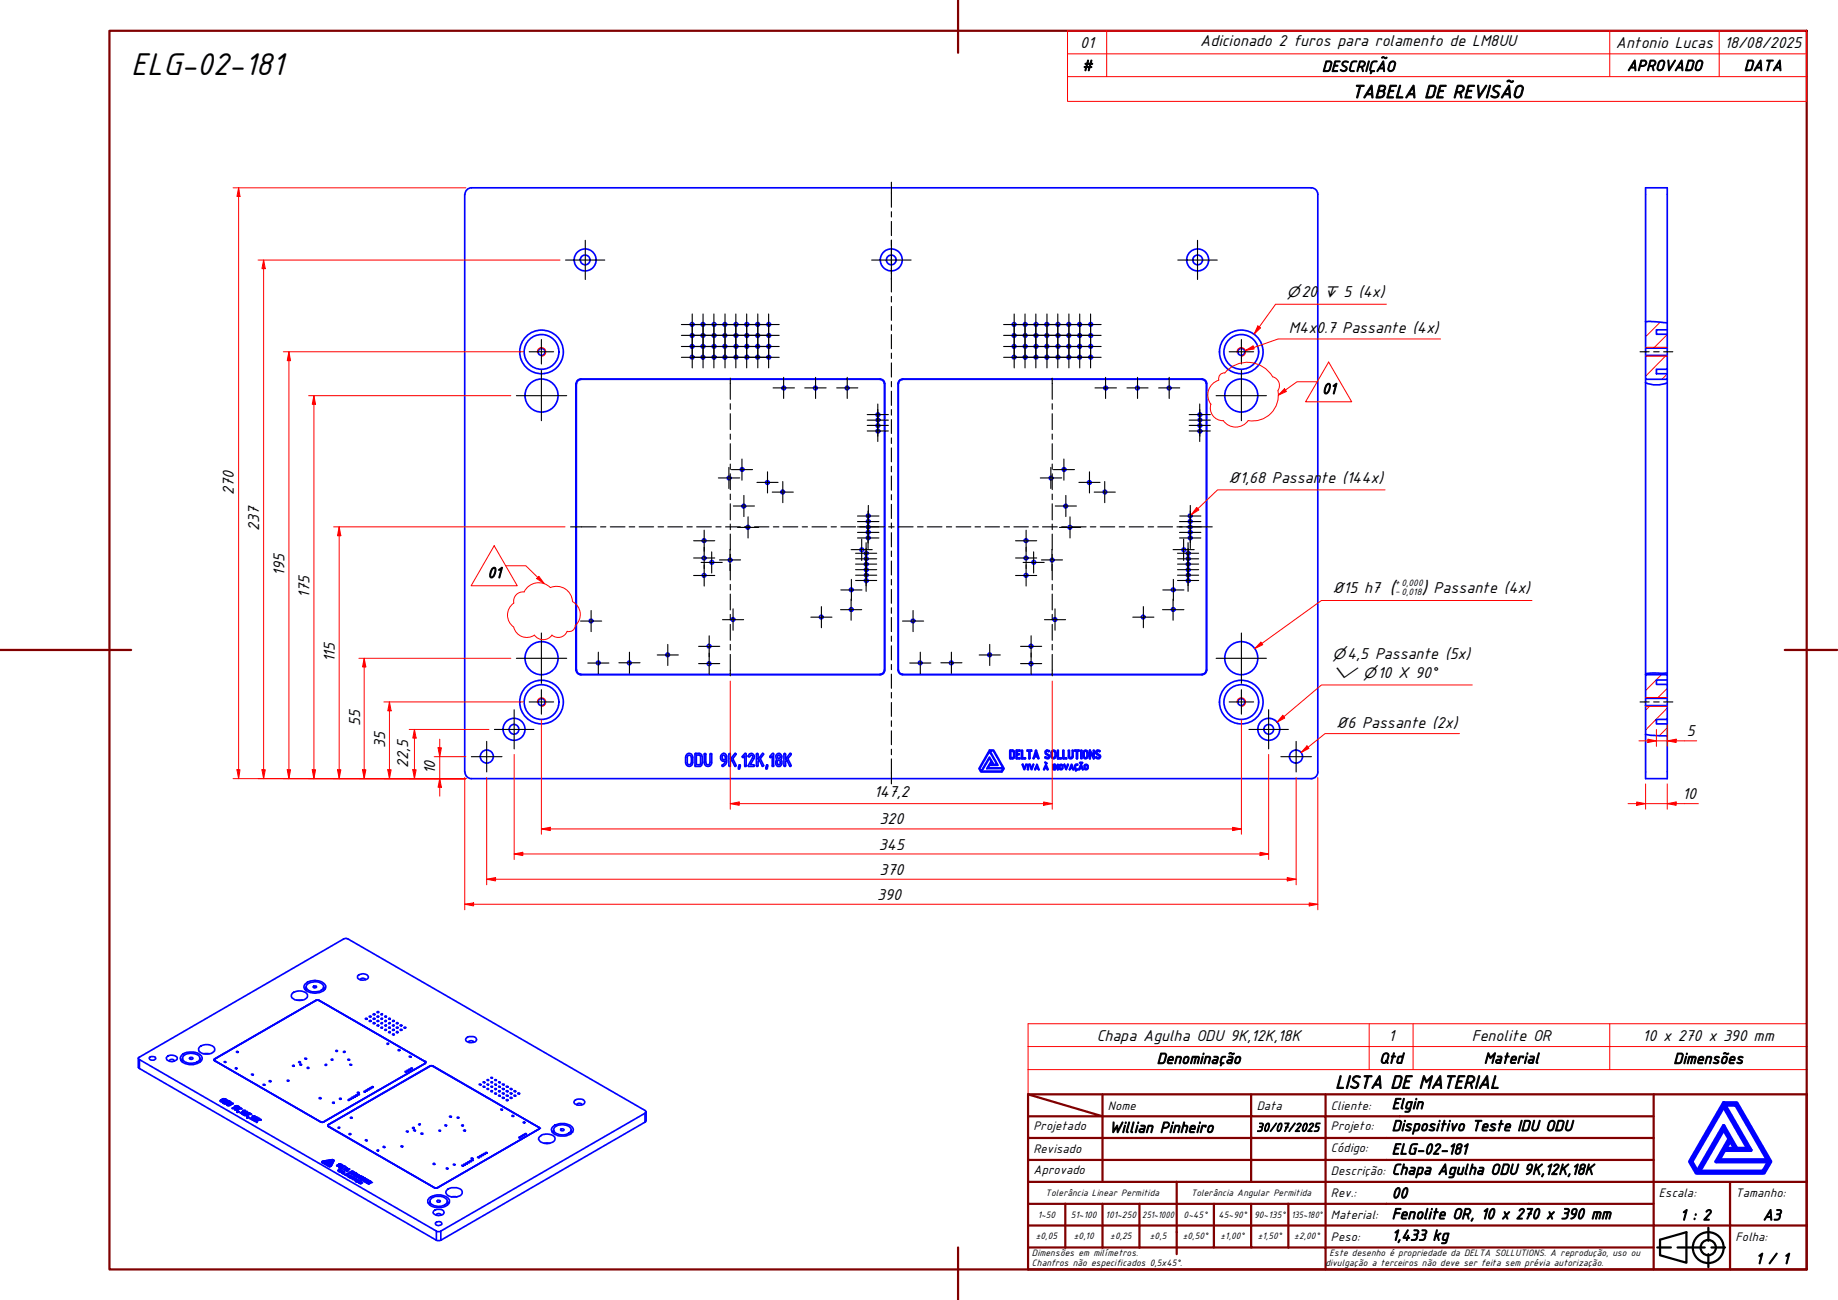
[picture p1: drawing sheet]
<svg xmlns="http://www.w3.org/2000/svg" width="420mm" height="297mm" viewBox="0 0 420 297" stroke-linecap="round" stroke-linejoin="round" font-family="sans-serif">
<defs><g id="words">
<text font-size="7.7" x="30" y="17.1">ELG-02-181</text>
<g font-size="4.6">
<text x="309" y="22.4">TABELA DE REVISÃO</text>
<text x="317.6" y="135.8">(</text>
<text x="324.9" y="135.8">)</text>
<text x="305.2" y="248.7">LISTA DE MATERIAL</text>
</g>
<g font-size="3.9">
<text x="247" y="10.9">01</text>
<text x="274.4" y="10.5">Adicionado 2 furos para rolamento de LM8UU</text>
<text x="369.4" y="10.9">Antonio Lucas</text>
<text x="394.2" y="10.9">18/08/2025</text>
<text x="294.6" y="76.2">M4x0.7 Passante (4x)</text>
<text x="53.5" y="113.1" transform="rotate(-90 53.5 113.1)">270</text>
<text x="280.8" y="110.4">Ø1,68 Passan</text>
<text x="301.9" y="110.4">te (144x)</text>
<text x="59.2" y="121.4" transform="rotate(-90 59.2 121.4)">237</text>
<text x="65" y="131.6" transform="rotate(-90 65 131.6)">195</text>
<text x="70.7" y="136.6" transform="rotate(-90 70.7 136.6)">175</text>
<text x="76.5" y="151.4" transform="rotate(-90 76.5 151.4)">115</text>
<text x="82.3" y="166" transform="rotate(-90 82.3 166)">55</text>
<text x="305.4" y="166.4">Ø6 Passante (2x)</text>
<text x="88" y="171" transform="rotate(-90 88 171)">35</text>
<text x="385.6" y="168.3">5</text>
<text x="93.3" y="175.4" transform="rotate(-90 93.3 175.4)">22,5</text>
<text x="99.5" y="177" transform="rotate(-90 99.5 177)">10</text>
<text x="199.8" y="182.2">147,2</text>
<text x="384.6" y="182.6">10</text>
<text x="201" y="188.4">320</text>
<text x="200.9" y="194.2">345</text>
<text x="201" y="199.9">370</text>
<text x="200.5" y="205.7">390</text>
<text x="250.7" y="237.8">Chapa Agulha ODU 9K,12K,18K</text>
<text x="317.4" y="237.8">1</text>
<text x="336.4" y="237.8">Fenolite OR</text>
<text x="375.5" y="237.8">10 x 270 x 390 mm</text>
</g>
<g font-size="3.9" fill="#020000">
<text x="304.6" y="135.5">Ø15 h7</text>
<text x="327.7" y="135.5">Passante (4x)</text>
</g>
<g font-size="3.8">
<text x="247.3" y="16.2">#</text>
<text x="302.2" y="16.4">DESCRIÇÃO</text>
<text x="371.9" y="16.2">APROVADO</text>
<text x="398.7" y="16.2">DATA</text>
<text x="302.2" y="90">01</text>
<text x="111.4" y="132.1">01</text>
<text x="264.4" y="243.1">Denominação</text>
<text x="315.3" y="243">Qtd</text>
<text x="339.2" y="243">Material</text>
<text x="382.5" y="243.1">Dimensões</text>
<text x="318.1" y="253.4">Elgin</text>
<text x="253.6" y="258.8">Willian Pinheiro</text>
<text x="318.1" y="263.8">ELG-02-181</text>
<text x="318.1" y="258.4">Dispositivo Teste IDU ODU</text>
<text x="318.1" y="268.4">Chapa Agulha ODU 9K,12K,18K</text>
<text x="318.1" y="273.8">00</text>
<text x="318.1" y="278.6">Fenolite OR, 10 x 270 x 390 mm</text>
<text x="384" y="278.8">1 : 2</text>
<text x="403" y="278.8">A3</text>
<text x="318.1" y="283.4">1,433 kg</text>
<text x="401.3" y="288.8">1 / 1</text>
</g>
<g font-size="3.4">
<text x="294.1" y="67.9">⌀20</text>
<text x="302.6" y="67.9">↧ 5 (4x)</text>
<text x="304.6" y="150.5">⌀4,5 Passante (5x)</text>
<text x="304.6" y="154.9">⌵ ⌀10 X 90°</text>
</g>
<g font-size="3">
<text x="253.2" y="253.5">Nome</text>
<text x="287.3" y="253.5">Data</text>
<text x="304.2" y="253.5">Cliente:</text>
<text x="236.2" y="263.5">Revisado</text>
<text x="236.2" y="258.2">Projetado</text>
<text x="287.2" y="258.6">30/07/2025</text>
<text x="304.2" y="263.3">Código:</text>
<text x="304.2" y="258.2">Projeto:</text>
<text x="236.2" y="268.2">Aprovado</text>
<text x="304.2" y="268.4">Descrição:</text>
<text x="304.2" y="273.5">Rev.:</text>
<text x="379.2" y="273.5">Escala:</text>
<text x="396.7" y="273.5">Tamanho:</text>
<text x="304.2" y="278.6">Material:</text>
<text x="304.2" y="283.5">Peso:</text>
<text x="396.7" y="283.5">Folha:</text>
</g>
<g font-size="2.3">
<text x="318.9" y="135.7">- 0,018</text>
<text x="318.9" y="133.8">+ 0,000</text>
<text x="239" y="273.4">Tolerância Linear Permitida</text>
<text x="272.3" y="273.2">Tolerância Angular Permitida</text>
<text x="237.2" y="278.3">1~50</text>
<text x="244.8" y="278.3">51~100</text>
<text x="252.7" y="278.3">101~250</text>
<text x="261.1" y="278.3">251~1000</text>
<text x="270.6" y="278.3">0~45°</text>
<text x="278.5" y="278.3">45~90°</text>
<text x="286.7" y="278.3">90~135°</text>
<text x="295.2" y="278.3">135~180°</text>
<text x="235.9" y="287.1">Dimensões em milímetros.</text>
<text x="236.8" y="283.1">±0,05</text>
<text x="245.5" y="283.1">±0,10</text>
<text x="253.8" y="283.1">±0,25</text>
<text x="262.8" y="283.1">±0,5</text>
<text x="270.4" y="283.1">±0,50°</text>
<text x="279" y="283.1">±1,00°</text>
<text x="287.5" y="283.1">±1,50°</text>
<text x="295.8" y="283.1">±2,00°</text>
<text x="303.9" y="287.1">Este desenho é propriedade da DELTA SOLLUTIONS. A reprodução, uso ou</text>
<text x="235.9" y="289.2">Chanfros não especificados 0,5x45°.</text>
<text x="303" y="289.2">divulgação a terceiros não deve ser feita sem prévia autorização.</text>
</g>
</g></defs>
<!-- layer: Hatch (ABNT) -->
<path d="M379.5 73.6l-3.3 3.3M381.1 76.4l-3.1 3.2M376.4 81.2l-.2 .3M380.9 81.2l-4.7 4.8M381.1 85.5l-1.2 1.2M379.8 154.2l-3.6 3.6M381.1 157.3l-2.3 2.3M377.3 161.2l-1.1 1.1M381.1 166.3l-1.8 1.8M381.1 161.8l-4.9 5" fill="none" stroke="#f00" stroke-width=".23"/>
<!-- layer: Visible (ABNT) -->
<g fill="none" stroke="#00f" stroke-width=".38">
<path d="M106.2 44.4v132M299.8 42.9a1.49 1.49 0 0 1 1.4 1.5M299.8 42.9h-192a1.49 1.49 0 0 0-1.5 1.5M301.2 44.4v132M376.2 73.5v6.1h4.9v-3.2h-2.4v-1h2.4v-1.6M376.2 73.5h1.1l3.8 .3M376.2 73.5v-30.6h4.9v30.9M376.2 79.6v1.6M381.1 75.4v1M381.1 79.6v1.6M131.6 87.6v65.5M131.8 87.6v65.5"/>
<path d="M132.7 86.6h68.5a1.05 1.05 0 0 1 1 1M132.7 86.7h68.5M132.7 86.7a.92 .92 0 0 0-.9 .9M132.7 86.6a1.05 1.05 0 0 0-1 1M201.2 86.7a.92 .92 0 0 1 .9 .9M202.2 87.6v65.5M205.3 87.6v65.5M205.4 87.6v65.5M206.3 86.6h68.5M206.3 86.7h68.5M206.3 86.6a1.05 1.05 0 0 0-1 1M206.3 86.7a.92 .92 0 0 0-.9 .9"/>
<path d="M274.8 86.7a.92 .92 0 0 1 .9 .9M274.8 86.6a1.05 1.05 0 0 1 1 1M275.8 87.6v65.5M376.2 81.2h4.9v3.2h-2.4v1h2.4v1.3h-4.9zM376.2 87.5a7.1 7.1 0 0 0 4.9 0M376.2 87.5v66.7M376.2 86.7v.8M381.1 84.4v1M381.1 86.7v67.5M131.7 153.1a1.05 1.05 0 0 0 1 1.1M131.8 153.1a.92 .92 0 0 0 .9 .9M132.7 154.1h68.5"/>
<path d="M202.1 153.1a.92 .92 0 0 1-.9 .9M202.2 153.1a1.05 1.05 0 0 1-1 1.1h-68.5M205.3 153.1a1.05 1.05 0 0 0 1 1.1M205.4 153.1a.92 .92 0 0 0 .9 .9M206.3 154.1h68.5M206.3 154.2h68.5M275.7 153.1a.92 .92 0 0 1-.9 .9M275.8 153.1a1.05 1.05 0 0 1-1 1.1M376.2 154.2h4.9v1.2h-2.4v1h2.4v3.2h-4.9zM376.2 159.6v18.3h4.9v-9.8M381.1 153.8l-4.9 .1M381.1 155.4v1"/>
<path d="M381.1 159.6v1.6M106.3 176.4a1.49 1.49 0 0 0 1.5 1.5h192M157 172.4a.82 .82 0 0 1 .9-.2 .82 .82 0 0 1 .5 .9v1.1a.83 .83 0 0 1-.9 .9 .83 .83 0 0 1-.8-.9v-1.1zM157.2 172.7a.48 .48 0 0 1 .6-.1 .48 .48 0 0 1 .3 .5v1.1a.48 .48 0 0 1-.5 .5 .48 .48 0 0 1-.5-.5v-1.4zM158.9 172.2a1.46 1.46 0 0 1 1.4 .2l.2 .5v1.5a.66 .66 0 0 1-.7 .7h-.9zM159.2 172.5h.6l.3 .3v1.7l-.1 .2h-.8zM161 172.2l.4 .1v1.9a.48 .48 0 0 0 .4 .5 .48 .48 0 0 0 .5-.5v-1.9l.2-.2 .2 .2v1.9a.86 .86 0 0 1-.9 .9 .86 .86 0 0 1-.8-.9zM165.1 172.8l.3-.3 .3 .1 .1 1h-.5l-.2-.3zM165.2 172.2a.67 .67 0 0 1 .9 .7 1.8 1.8 0 0 1-.6 2.1l-.3 .1-.2-.2 .7-.5 .1-.4a.95 .95 0 0 1-1.1-.6 .95 .95 0 0 1 .5-1.2zM166.7 172.2h.2v1.3l1.1-1.3h.2v.3l-.7 .8 .8 1.6-.1 .2h-.2l-.7-1.5-.4 .4v1.1h-.2zM169 174.7a.55 .55 0 0 1 .2 .6 .55 .55 0 0 1-.4 .4zM170.2 172.2h.4v2.9h-.4v-2.4l-.3 .4-.2-.2z"/>
<path d="M171.3 172.3a.77 .77 0 0 1 .9 .1 .77 .77 0 0 1 .1 .9l-.8 1.4h.8l.2 .2-.1 .2h-1.3l-.1-.2 1.1-2-.3-.4-.5 .5-.2-.1zM173 172.2l.3 .1v1.2l.9-1.3h.3v.3l-.7 .8 .8 1.6-.1 .2h-.3l-.7-1.5-.2 .4-.1 1.1h-.2zM175.3 174.8l.1-.1a.79 .79 0 0 1-.1 1.1l-.2-.1zM176.5 172.2h.3v2.9h-.3v-2.4l-.4 .4-.1-.2zM177.5 172.4a.74 .74 0 0 1 1.1 .1 .74 .74 0 0 1-.1 1 .94 .94 0 0 1 .2 1.1 .94 .94 0 0 1-1 .5 1.15 1.15 0 0 1-.1-1.6 .85 .85 0 0 1-.1-1.1zM177.8 173.8l.3-.1a.57 .57 0 0 1 .3 .5 .57 .57 0 0 1-.5 .5l-.2-.3zM179.3 172.2l.3 .1v1.2l.9-1.3h.3v.3l-.7 .8 .7 1.6v.2h-.3l-.7-1.5-.2 .4-.1 1.1h-.2zM226.2 171.8l1.7 2.9h-.7l-1-1.7-1.9 3.2-.3-.6zM226.2 173.3l.4 .6-1 1.7h3.7l-.3 .6h-4.5zM226.2 171.4h.9l2.5 4.2-.6 .8h-4.8l-.4-.8zM226.3 171.6h.8l2.1 3.8h-3.3l.3-.5h2zM226.6 174.1l.4 .6h-.7z"/>
<path d="M230.9 171.4h.6l.4 .3 .1 1.2-.4 .4-.7 .1-.1-.1zM231.1 171.6h.4l.2 .3v1l-.2 .3h-.4zM232.3 171.4h.9v.2h-.7v.6l.5 .1-.5 .2v.7h.7l-.1 .2-.8-.1zM233.6 171.4h.1v1.8h.7l-.1 .2-.8-.1zM233.7 174.7h.2l.3 .9 .3-.9h.1l-.4 1.2zM234.8 171.4h1v.2h-.3v1.7l-.2 .1-.1-.1v-1.7h-.4zM235 174.6l.1 1.3-.2-.1zM235.4 174.6l.4 1 .4-.9h.1l-.5 1.2zM236.7 171.4h.2l.6 1.8-.1 .2-.3-.5h-.6l-.2 .5-.1-.1zM236.9 171.9l.1 .7h-.4zM237 174.6l.5 1.3-.3-.3h-.4l-.1 .2h-.2zM237 174.9l.2 .5h-.3z"/>
<path d="M238.9 171.7l.1-.1a.49 .49 0 0 1 .8 .1l-.5-.1-.2 .3 .8 .7 .1 .5-.5 .3-.6-.2v-.2l.6 .2 .2-.3-.7-.7zM238.9 174.2l.4 .2-.2 .1zM239.1 174.6l.5 1.2h-.2l-.1-.2h-.5l-.2 .3zM239.1 174.9l.2 .5h-.4zM240.5 171.6a.56 .56 0 0 1 .6-.1 .56 .56 0 0 1 .3 .5v.8a.57 .57 0 0 1-.5 .6 .57 .57 0 0 1-.6-.6v-.8zM240.6 171.8l.3-.2 .1 .2 .2 1a.32 .32 0 0 1-.3 .4 .32 .32 0 0 1-.4-.4zM240.7 174.6l.1 1.3h-.1zM241.1 174.6l.6 1v-.9h.2v1.2l-.7-.9v.8l-.2 .1zM241.7 171.4h.2v1.8h.7l-.1 .2-.8-.1zM242.3 174.7l.3-.1 .4 .3v.6a.41 .41 0 0 1-.5 .4 .41 .41 0 0 1-.4-.4zM242.4 174.9l.4 .1v.7l-.2 .1-.3-.3zM243 171.4l.2 .1v1.7h.6v.2l-.8-.1z"/>
<path d="M243.3 174.6l.4 1 .3-.9h.2l-.5 1.2-.5-1.2zM244.2 171.4l.3 .1v1.3a.32 .32 0 0 0 .3 .4 .32 .32 0 0 0 .3-.4v-1.4h.1l.1 1.4a.55 .55 0 0 1-.5 .6 .55 .55 0 0 1-.6-.6zM244.9 174.6l.5 1.3-.2-.3h-.5l-.2 .3zM244.9 174.9l.2 .5h-.3zM245.7 174.9l.3-.3 .4 .1v.1l-.5 .1v.8l.5 .1-.5 .3-.2-.5zM245.7 171.4l1.1 .1-.5 .1v1.7l-.1 .1-.1-.1v-1.7h-.4zM246.8 174.3l.1-.1h.6l-.1 .2zM247.1 171.4l.2 .1v1.8l-.1 .1-.1-.1zM247.1 174.9l.2 .5h-.3zM247.1 174.6l.5 1.3-.3-.3h-.4l-.3 .3zM247.8 171.6a.56 .56 0 0 1 .6-.1 .56 .56 0 0 1 .3 .5v.8a.57 .57 0 0 1-.5 .6 .57 .57 0 0 1-.6-.6v-.8zM247.9 171.8l.3-.2 .2 .2 .1 1a.32 .32 0 0 1-.3 .4 .32 .32 0 0 1-.4-.4z"/>
<path d="M248 174.7l.3-.1 .3 .1 .1 .8a.45 .45 0 0 1-.4 .4 .45 .45 0 0 1-.5-.4zM248.1 174.9l.4 .1v.7l-.2 .1-.3-.3zM249 171.4h.2l.7 1.4v-1.4h.2v1.9h-.2l-.7-1.4v1.4h-.2zM250.6 171.6l.4-.2 .4 .1-.1 .3-.3-.2-.2 .2-.1 .3 .8 .5a.6 .6 0 0 1-.3 .8 .6 .6 0 0 1-.8-.3l.1-.1 .8 .1-.1-.5-.5-.2a.56 .56 0 0 1-.1-.8zM301.2 176.4a1.49 1.49 0 0 1-1.4 1.5M376.2 161.2h4.9v3.2h-2.4v1h2.4v2.7M376.2 167.8l1.1 .2 3.8 .1M381.1 164.4v1M82 270.2h.1M82.2 270l-.3 .1h.1M82.3 269.9l-.6 .2"/>
<circle cx="133.8" cy="59.4" r="1.11"/>
<circle cx="133.8" cy="59.4" r="2.51"/>
<circle cx="203.7" cy="59.4" r="1.11"/>
<circle cx="203.7" cy="59.4" r="2.51"/>
<circle cx="273.8" cy="59.4" r="1.11"/>
<circle cx="273.8" cy="59.4" r="2.51"/>
<circle cx="158.2" cy="79.1" r=".41"/>
<circle cx="158.2" cy="76.7" r=".41"/>
<circle cx="158.2" cy="74.1" r=".41"/>
<circle cx="160.7" cy="76.7" r=".41"/>
<circle cx="160.7" cy="79.1" r=".41"/>
<circle cx="160.7" cy="74.1" r=".41"/>
<circle cx="163.2" cy="76.7" r=".41"/>
<circle cx="163.2" cy="74.1" r=".41"/>
<circle cx="163.2" cy="79.1" r=".41"/>
<circle cx="165.7" cy="74.1" r=".41"/>
<circle cx="165.7" cy="79.1" r=".41"/>
<circle cx="165.7" cy="76.7" r=".41"/>
<circle cx="168.2" cy="79.1" r=".41"/>
<circle cx="168.2" cy="76.7" r=".41"/>
<circle cx="168.2" cy="74.1" r=".41"/>
<circle cx="170.7" cy="76.7" r=".41"/>
<circle cx="170.7" cy="79.1" r=".41"/>
<circle cx="170.7" cy="74.1" r=".41"/>
<circle cx="173.2" cy="76.7" r=".41"/>
<circle cx="173.2" cy="74.1" r=".41"/>
<circle cx="173.2" cy="79.1" r=".41"/>
<circle cx="175.7" cy="76.7" r=".41"/>
<circle cx="175.7" cy="79.1" r=".41"/>
<circle cx="175.7" cy="74.1" r=".41"/>
<circle cx="231.8" cy="76.7" r=".41"/>
<circle cx="231.8" cy="79.1" r=".41"/>
<circle cx="231.8" cy="74.1" r=".41"/>
<circle cx="234.3" cy="76.7" r=".41"/>
<circle cx="234.3" cy="79.1" r=".41"/>
<circle cx="234.3" cy="74.1" r=".41"/>
<circle cx="236.8" cy="74.1" r=".41"/>
<circle cx="236.8" cy="79.1" r=".41"/>
<circle cx="236.8" cy="76.7" r=".41"/>
<circle cx="239.3" cy="74.1" r=".41"/>
<circle cx="239.3" cy="79.1" r=".41"/>
<circle cx="239.3" cy="76.7" r=".41"/>
<circle cx="241.8" cy="74.1" r=".41"/>
<circle cx="241.8" cy="79.1" r=".41"/>
<circle cx="241.8" cy="76.7" r=".41"/>
<circle cx="244.3" cy="79.1" r=".41"/>
<circle cx="244.3" cy="74.1" r=".41"/>
<circle cx="244.3" cy="76.7" r=".41"/>
<circle cx="246.8" cy="76.7" r=".41"/>
<circle cx="246.8" cy="79.1" r=".41"/>
<circle cx="246.8" cy="74.1" r=".41"/>
<circle cx="249.3" cy="79.1" r=".41"/>
<circle cx="249.3" cy="76.7" r=".41"/>
<circle cx="249.3" cy="74.1" r=".41"/>
<circle cx="123.8" cy="80.4" r="4"/>
<circle cx="123.8" cy="80.4" r=".79"/>
<circle cx="123.8" cy="90.4" r="3.8"/>
<circle cx="123.8" cy="80.4" r="5"/>
<circle cx="158.2" cy="81.6" r=".41"/>
<circle cx="160.7" cy="81.6" r=".41"/>
<circle cx="163.2" cy="81.6" r=".41"/>
<circle cx="165.7" cy="81.6" r=".41"/>
<circle cx="168.2" cy="81.6" r=".41"/>
<circle cx="170.7" cy="81.6" r=".41"/>
<circle cx="173.2" cy="81.6" r=".41"/>
<circle cx="175.7" cy="81.6" r=".41"/>
<circle cx="179.2" cy="88.7" r=".41"/>
<circle cx="186.4" cy="88.7" r=".41"/>
<circle cx="193.6" cy="88.7" r=".41"/>
<circle cx="200.7" cy="98.5" r=".41"/>
<circle cx="200.7" cy="97.2" r=".41"/>
<circle cx="200.7" cy="96" r=".41"/>
<circle cx="200.7" cy="94.8" r=".41"/>
<circle cx="231.8" cy="81.6" r=".41"/>
<circle cx="234.3" cy="81.6" r=".41"/>
<circle cx="236.8" cy="81.6" r=".41"/>
<circle cx="239.3" cy="81.6" r=".41"/>
<circle cx="241.8" cy="81.6" r=".41"/>
<circle cx="244.3" cy="81.6" r=".41"/>
<circle cx="246.8" cy="81.6" r=".41"/>
<circle cx="249.3" cy="81.6" r=".41"/>
<circle cx="252.8" cy="88.7" r=".41"/>
<circle cx="260" cy="88.7" r=".41"/>
<circle cx="267.2" cy="88.7" r=".41"/>
<circle cx="274.3" cy="96" r=".41"/>
<circle cx="274.3" cy="94.8" r=".41"/>
<circle cx="274.3" cy="97.2" r=".41"/>
<circle cx="274.3" cy="98.5" r=".41"/>
<circle cx="283.7" cy="80.4" r="4"/>
<circle cx="283.7" cy="80.4" r=".79"/>
<circle cx="283.8" cy="90.4" r="3.8"/>
<circle cx="283.8" cy="80.4" r="5"/>
<circle cx="166.7" cy="109.2" r=".41"/>
<circle cx="169.6" cy="107.3" r=".41"/>
<circle cx="170" cy="115.7" r=".41"/>
<circle cx="175.4" cy="110.3" r=".41"/>
<circle cx="178.9" cy="112.4" r=".41"/>
<circle cx="198.5" cy="117.9" r=".41"/>
<circle cx="198.5" cy="119.1" r=".41"/>
<circle cx="240.3" cy="109.2" r=".41"/>
<circle cx="243.2" cy="107.3" r=".41"/>
<circle cx="243.6" cy="115.7" r=".41"/>
<circle cx="249" cy="110.3" r=".41"/>
<circle cx="252.6" cy="112.4" r=".41"/>
<circle cx="272.1" cy="119.1" r=".41"/>
<circle cx="272.1" cy="117.9" r=".41"/>
<circle cx="160.9" cy="131.5" r=".41"/>
<circle cx="160.9" cy="123.5" r=".41"/>
<circle cx="160.9" cy="127.5" r=".41"/>
<circle cx="162.7" cy="128.5" r=".41"/>
<circle cx="166.9" cy="128" r=".41"/>
<circle cx="171" cy="120.5" r=".41"/>
<circle cx="194.6" cy="139.3" r=".41"/>
<circle cx="194.6" cy="134.8" r=".41"/>
<circle cx="197" cy="125.6" r=".41"/>
<circle cx="198" cy="131.4" r=".41"/>
<circle cx="198" cy="128.9" r=".41"/>
<circle cx="198" cy="127.7" r=".41"/>
<circle cx="198" cy="132.7" r=".41"/>
<circle cx="198" cy="130.2" r=".41"/>
<circle cx="198" cy="126.4" r=".41"/>
<circle cx="198.5" cy="122.9" r=".41"/>
<circle cx="198.5" cy="121.6" r=".41"/>
<circle cx="198.5" cy="120.4" r=".41"/>
<circle cx="234.5" cy="131.5" r=".41"/>
<circle cx="234.5" cy="123.5" r=".41"/>
<circle cx="234.5" cy="127.5" r=".41"/>
<circle cx="236.3" cy="128.5" r=".41"/>
<circle cx="240.5" cy="128" r=".41"/>
<circle cx="244.6" cy="120.5" r=".41"/>
<circle cx="268.2" cy="134.8" r=".41"/>
<circle cx="268.2" cy="139.3" r=".41"/>
<circle cx="270.6" cy="125.6" r=".41"/>
<circle cx="271.6" cy="132.7" r=".41"/>
<circle cx="271.6" cy="131.4" r=".41"/>
<circle cx="271.6" cy="128.9" r=".41"/>
<circle cx="271.6" cy="130.2" r=".41"/>
<circle cx="271.6" cy="127.7" r=".41"/>
<circle cx="271.6" cy="126.4" r=".41"/>
<circle cx="272.1" cy="120.4" r=".41"/>
<circle cx="272.1" cy="121.6" r=".41"/>
<circle cx="272.1" cy="122.9" r=".41"/>
<circle cx="123.8" cy="150.4" r="3.8"/>
<circle cx="135.1" cy="141.9" r=".41"/>
<circle cx="136.7" cy="151.5" r=".41"/>
<circle cx="143.9" cy="151.5" r=".41"/>
<circle cx="152.6" cy="149.6" r=".41"/>
<circle cx="162.1" cy="147.7" r=".41"/>
<circle cx="162.1" cy="151.7" r=".41"/>
<circle cx="167.5" cy="141.6" r=".41"/>
<circle cx="187.7" cy="141" r=".41"/>
<circle cx="208.7" cy="141.9" r=".41"/>
<circle cx="210.3" cy="151.5" r=".41"/>
<circle cx="217.5" cy="151.5" r=".41"/>
<circle cx="226.2" cy="149.6" r=".41"/>
<circle cx="235.7" cy="151.7" r=".41"/>
<circle cx="235.7" cy="147.7" r=".41"/>
<circle cx="241.1" cy="141.6" r=".41"/>
<circle cx="261.3" cy="141" r=".41"/>
<circle cx="283.8" cy="150.4" r="3.8"/>
<circle cx="111.3" cy="172.9" r="1.49"/>
<circle cx="117.5" cy="166.6" r="1.11"/>
<circle cx="117.5" cy="166.6" r="2.51"/>
<circle cx="123.8" cy="160.4" r="4"/>
<circle cx="123.8" cy="160.4" r=".79"/>
<circle cx="123.8" cy="160.4" r="5"/>
<circle cx="178" cy="172.9" r=".36"/>
<circle cx="283.7" cy="160.4" r="4"/>
<circle cx="283.7" cy="160.4" r=".79"/>
<circle cx="283.8" cy="160.4" r="5"/>
<circle cx="290" cy="166.6" r="1.11"/>
<circle cx="290" cy="166.6" r="2.51"/>
<circle cx="296.3" cy="172.9" r="1.49"/>
</g>
<!-- layer: Visible Narrow (ABNT) -->
<path d="M376.2 79.4h4.9M122.8 80.6a.98 .98 0 0 1 .8-1.2 .98 .98 0 0 1 1.2 .8 .98 .98 0 0 1-.8 1.2M282.8 80.6a.98 .98 0 0 1 .8-1.2 .98 .98 0 0 1 1.1 .8 .98 .98 0 0 1-.8 1.2M376.2 81.4h4.9M376.2 159.4h4.9M122.8 160.6a.98 .98 0 0 1 .8-1.2 .98 .98 0 0 1 1.2 .8 .98 .98 0 0 1-.8 1.2M282.8 160.6a.98 .98 0 0 1 .8-1.2 .98 .98 0 0 1 1.1 .8 .98 .98 0 0 1-.8 1.2M376.2 161.4h4.9" fill="none" stroke="#f00" stroke-width=".23"/>
<!-- layer: Visible (ABNT) -->
<circle cx="81.9" cy="270.1" r=".19" fill="#00f"/>
<path d="M81.7 270.1l.6-.2-.3 .3M82.2 270l-.2 .1" fill="none" stroke="#00f" stroke-width=".38"/>
<circle cx="82" cy="270.2" r=".19" fill="#00f"/>
<path d="M81.7 270.1h.3M82 270.2h.1M82.2 270l-.3 .1" fill="none" stroke="#00f" stroke-width=".38"/>
<circle cx="81.7" cy="270.1" r=".19" fill="#00f"/>
<path d="M52.3 251.6v.3l-.8 .4-.6-.3M81.7 270.1h.1" fill="none" stroke="#00f" stroke-width=".38"/>
<circle cx="52.3" cy="251.6" r=".19" fill="#00f"/>
<path d="M51.2 252l.2 .1M51.4 252.1h.2h-.2M51.9 251.4h.1M51.9 251.5l-.7 .5 .2 .1M52 251.4l.3 .2zM52.3 251.6l.1 .1" fill="none" stroke="#00f" stroke-width=".38"/>
<circle cx="51.9" cy="251.4" r=".19" fill="#00f"/>
<path d="M50.9 252l1-.6zM50.9 252h.1M51.9 251.4h.1M51.9 251.5l.3 .2-.1 .1" fill="none" stroke="#00f" stroke-width=".38"/>
<circle cx="52.1" cy="251.8" r=".19" fill="#00f"/>
<path d="M51 251.2l-.5 .4M51.4 251.3l-.6 .4-.3-.1M51.6 252.1l.5-.3-.5 .3M51.6 251.3l-.5-.2-.8 .5M52.2 251.8h-.1" fill="none" stroke="#00f" stroke-width=".38"/>
<circle cx="50.5" cy="251.6" r=".19" fill="#00f"/>
<path d="M50.5 251.6h.4" fill="none" stroke="#00f" stroke-width=".38"/>
<circle cx="50.9" cy="251.6" r=".19" fill="#00f"/>
<path d="M50.5 251.4l-.2 .2 .2 .2h.4l.5-.4" fill="none" stroke="#00f" stroke-width=".38"/>
<circle cx="50.5" cy="251.4" r=".19" fill="#00f"/>
<path d="M51 251.2h.4l-.1 .2M51.3 251.4l-.4 .2M51.5 251.1h-.5l-.5 .3" fill="none" stroke="#00f" stroke-width=".38"/>
<circle cx="51.5" cy="251.1" r=".19" fill="#00f"/>
<path d="M51.5 251.1l.1 .2-.2 .1M52.1 252.3l-.1 .2" fill="none" stroke="#00f" stroke-width=".38"/>
<circle cx="52.1" cy="252.5" r=".19" fill="#00f"/>
<path d="M52.6 251.8h.2M52.6 251.8l-.7 .5 .7-.4M52.6 251.8v.1M52.8 251.8l-.7 .5M52.8 251.8l-.2 .1M53.1 252.1h.1M53.2 252.1l-.8 .6-.5-.1-.1-.2 .1-.1-.1 .2M53.2 252.1h.1" fill="none" stroke="#00f" stroke-width=".38"/>
<circle cx="53.1" cy="252.1" r=".19" fill="#00f"/>
<g fill="none" stroke="#00f" stroke-width=".38">
<path d="M52.1 252.5h.4zM52.5 252.5l.6-.4zM53.1 252.1h.1M54.5 254l-.3 .1M75 257.2l24.3 14.2M75.1 257l-.2 .2M75.1 257l23.2-13.4h.5l24.4 14M75.1 257l-.2 .2 .2 .2 24.2 14M75.1 257l-.1 .1 .1 .3M98.2 243.6h.8M99 243.6h-.8l-23.1 13.4M99 243.6l24.2 14"/>
<path d="M123.2 257.6l.2 .2M123.2 258l-23.2 13.4M123.2 257.6l.1 .2-.1 .2M123.2 257.6l.2 .2-.2 .2M123.3 257.8l-.1 .2M99.3 271.4h.7"/>
</g>
<circle cx="54.2" cy="254.1" r=".19" fill="#00f"/>
<path d="M54.5 254l-.3 .2" fill="none" stroke="#00f" stroke-width=".38"/>
<circle cx="54.2" cy="254.1" r=".19" fill="#00f"/>
<g fill="none" stroke="#00f" stroke-width=".38">
<path d="M54.5 254h.1h-.1M54.7 254l-.5 .2M55.3 254.4h.1M55.2 254.5l.4 .2 .2-.1M55.3 254.4l1-.2zM55.8 254.7l-.3-.2 .3 .2M56.1 254h.4M56.5 254l.1 .2-.2 .2-.9 .1M56.5 254l.1 .2M73.7 265.5l1.7-.2-.2 .6M73.7 265.4l2.3-.4 .4 .2-.7 1.3-.5 .1-1.7-1zM73.7 265.6l1.6 1 .3-.1"/>
<path d="M73.7 265.6l1.6 1M73.7 265.6l1.7-.2-.1 .2M74.3 265.7l1.3 .8h-.3M74.9 265.7l.2 .1 .1-.2-.1 .2zM75.2 265.6l-.3 .1M75.3 265.5l-1 .2M75.4 265.4l-.1 .2-1 .1M75.4 265.4l-1.7 .1 2.2-.5-.5 1-.2-.1M75.9 265l-.5 1-.2-.1M76.3 265.2l-.3-.2-.5 1.1-.7-.4h-.3l1.2 .7 .6-1.2-.6 1.2-1.2-.7M76.4 265.2l-.4-.2-2.3 .4-.2 .2"/>
</g>
<circle cx="56.1" cy="254" r=".19" fill="#00f"/>
<path d="M56.1 254h.1M56 254h.1M56 254l.4 .1-.1 .1M56.1 254h.4" fill="none" stroke="#00f" stroke-width=".38"/>
<circle cx="56.3" cy="254.2" r=".19" fill="#00f"/>
<path d="M72.2 228.6h.8l24.2 14M72.9 228.6h-.6l-23.2 13.4M49 242.2l.1 .2M49.1 242l-.2 .2M49.1 242h-.1l.1 .4M49.1 242.4l24.2 13.9M56.3 254.2v.1M56.4 254.2h-.1M97.2 243l-23.2 13.3-.3 .2-.4-.2M97.2 242.6l.1 .2M97.2 242.6l.1 .1-.1 .3M97.3 242.8l-.1 .2" fill="none" stroke="#00f" stroke-width=".38"/>
<circle cx="97.2" cy="242.6" r=".19" fill="#00f"/>
<path d="M72.9 228.6l24.3 14M49.1 241.9l-.1 .4 24.3 14M49.1 242l23.1-13.4 .6-.1 24.4 14.1M56.7 255.3l-.2 .1M97.2 243l-23.2 13.3-.3 .2-.4-.2M97.2 242.6l.1 .1-.1 .3M97.2 243l-23.2 13.3h-.7" fill="none" stroke="#00f" stroke-width=".38"/>
<circle cx="56.5" cy="255.4" r=".19" fill="#00f"/>
<g fill="none" stroke="#00f" stroke-width=".38">
<path d="M53.7 253.2l-.6 .1M53.7 253h.1M53.8 253l.1 .1M53.9 252.8l-.1 .2M54.2 252.9l-.3 .2M54.3 252.7l-.1 .3M54.4 252.8l-.6-.1-.3 .3M56.5 255.4h.1M56.7 255.3l-.2 .1M56.7 255.3h.1M56.8 255.3l-.3 .1M56.8 255.3h.1"/>
<path d="M56.8 255.3h-.1"/>
</g>
<circle cx="54.3" cy="252.7" r=".19" fill="#00f"/>
<path d="M54.2 253a.88 .88 0 0 1-1.1 .2" fill="none" stroke="#00f" stroke-width=".38"/>
<circle cx="53.1" cy="253.2" r=".19" fill="#00f"/>
<path d="M53.1 253.2h.1" fill="none" stroke="#00f" stroke-width=".38"/>
<circle cx="53.2" cy="253.2" r=".19" fill="#00f"/>
<path d="M53.7 252.8l-.2 .2 .2 .2h-.5M53.8 252.8h-.1M53.8 252.7h.5M53.9 252.8h.3l-.3 .3M58.7 255.3l.1 .2-.4 .2" fill="none" stroke="#00f" stroke-width=".38"/>
<circle cx="58.7" cy="255.3" r=".19" fill="#00f"/>
<path d="M58.2 255.3h.4l.2 .1" fill="none" stroke="#00f" stroke-width=".38"/>
<circle cx="58.2" cy="255.3" r=".19" fill="#00f"/>
<path d="M58.7 255.3h-.3l-.3 .2" fill="none" stroke="#00f" stroke-width=".38"/>
<circle cx="58.1" cy="255.5" r=".19" fill="#00f"/>
<path d="M58.1 255.5l-.3 .1M58.2 255.3l-.1 .1" fill="none" stroke="#00f" stroke-width=".38"/>
<circle cx="57.8" cy="255.6" r=".19" fill="#00f"/>
<path d="M57.8 255.8h.2M58.1 255.5l-.3 .1" fill="none" stroke="#00f" stroke-width=".38"/>
<circle cx="57.8" cy="255.8" r=".19" fill="#00f"/>
<path d="M57.8 255.8h.2M58 255.8h.2zM58.2 255.6v.1M58.3 255.5l.2 .1z" fill="none" stroke="#00f" stroke-width=".38"/>
<circle cx="58.5" cy="255.5" r=".19" fill="#00f"/>
<path d="M57.8 255.6h.1M57.7 255.6l-.1 .1a.44 .44 0 0 0 .4 .3 .44 .44 0 0 0 .4-.4M57.7 255.6l-.1 .2M58.6 255.4h.1" fill="none" stroke="#00f" stroke-width=".38"/>
<circle cx="58.4" cy="255.7" r=".19" fill="#00f"/>
<path d="M54.4 253.3h.7M54.6 253l-.9 .6 .7-.2-.2 .5 .2-.5M54.6 253h.1M54.6 253l-.9 .6M54.7 253l-.3 .4 .8-.1M54.7 253h-.1M54.7 253h.1M55.1 253.2l.1 .1M55.2 253.3l-.6 .1-.4 .5v-.1M58.2 255.6h-.2l-.2 .2M58.6 255.4h-.2l-.1 .2M77.9 266.1l.1 .1-.5 .3-.5-.1" fill="none" stroke="#00f" stroke-width=".38"/>
<circle cx="77.9" cy="266.1" r=".19" fill="#00f"/>
<path d="M77.7 266l-.5 .3 .1 .1-.1-.1M77.9 266.1l.1 .1" fill="none" stroke="#00f" stroke-width=".38"/>
<circle cx="77.3" cy="266.4" r=".19" fill="#00f"/>
<g fill="none" stroke="#00f" stroke-width=".38">
<path d="M54.9 254.3l.9-.5-.8 .5M55.5 253.8h.6M55.5 253.8h.6l-1 .6-.1-.2M55.5 253.8h.3M55.5 253.7v.1M77 266.4h.1M77.5 266.4h-.2h.2M77.5 266.4h.1M77.6 265.9h.1M77.6 266h.1M77.6 265.9l-.6 .4 .6-.3M77.6 265.9v.1"/>
<path d="M77.7 266l.1 .2M77.7 265.9l.2 .2zM77.8 266.2l-.3 .2M77.9 266.2l-.4 .2M78 266.4l.2-.1 .3 .1-.3-.2 .3 .2M78 266.6l.2-.1-.2-.1 .2 .2M78.1 266.2h.1"/>
</g>
<circle cx="78.1" cy="266.2" r=".19" fill="#00f"/>
<path d="M56.6 254.6h.9l-.7 .1-.4 .4M56.6 254.7l-.2 .4M56.8 254.3h.2M56.8 254.3l-.9 .6M56.8 254.3l-.9 .6 .7-.2-.2 .4M57 254.3h.1M77.5 266.6l.4 .1M77.5 266.6l.6-.4zM77.5 266.6h.1M77.7 266.6l.2 .1zM78 266.6h-.3M78.1 266.2h.1" fill="none" stroke="#00f" stroke-width=".38"/>
<circle cx="57" cy="254.3" r=".19" fill="#00f"/>
<path d="M57 254.3l-.4 .3h.9M79 266.7h.1M79.4 266.9l-.3-.2 .3 .2-.9 .4" fill="none" stroke="#00f" stroke-width=".38"/>
<circle cx="79" cy="266.7" r=".19" fill="#00f"/>
<path d="M57.7 255l.3 .1-.8 .5 1-.5M57.8 255.1h.5M57.8 255l.4 .1M58 255.1l-.9 .5M58.2 255v.1M78.5 267.3h.1M79 266.7l.1 .2-.6 .3 .6-.3M79.1 266.7l-.1 .1M81.2 268v.2" fill="none" stroke="#00f" stroke-width=".38"/>
<circle cx="81.2" cy="268" r=".19" fill="#00f"/>
<path d="M80.6 268.3h.2M80.8 268l.2-.1 .3 .2M80.8 268l-.3 .1 .3-.1M80.8 268h.1M80.8 268.3l.3-.2zM80.9 268l.3 .1M81.2 268.2l-.4 .2h-.3l-.1-.1 .1-.2-.1 .2M81.2 268h-.4" fill="none" stroke="#00f" stroke-width=".38"/>
<circle cx="80.6" cy="268.3" r=".19" fill="#00f"/>
<path d="M58.2 256.1l.1 .1 .6-.2-.3 .4M58.8 255.9l.9-.1-.6 .2-.4 .5-.1-.1M58.9 256l-.3 .4M59.1 255.6h.1M59.1 255.6l-1 .5M59.1 255.6l-.9 .5M80.5 268.3h.1M80.9 268l-.4 .3h.3" fill="none" stroke="#00f" stroke-width=".38"/>
<circle cx="59.2" cy="255.6" r=".19" fill="#00f"/>
<path d="M59.2 255.6l-.4 .3h.9M80.8 268.5v.1M81.1 268.7h.1l-.2-.2 .2 .2M81.5 268.1h.1M81.5 268.2h.1M81.5 268.1l-.7 .4 .7-.3M81.5 268.1v.1M81.5 268.1l.1 .1M81.5 268.2l-.5 .3" fill="none" stroke="#00f" stroke-width=".38"/>
<circle cx="80.8" cy="268.5" r=".19" fill="#00f"/>
<path d="M80.8 268.6l.3 .1" fill="none" stroke="#00f" stroke-width=".38"/>
<circle cx="78.7" cy="266.5" r=".19" fill="#00f"/>
<path d="M77.9 266.9l.3 .2M78.1 266.9l.2 .1M78.5 266.5h.2M78.5 266.5l-.6 .4" fill="none" stroke="#00f" stroke-width=".38"/>
<circle cx="78.7" cy="266.5" r=".19" fill="#00f"/>
<path d="M78.7 266.5l-.6 .4 .2 .1-.1 .1M81.9 269l-.1 .1M82.4 268.7h.1M82.4 268.7l-.5 .3 .5-.3M82.4 268.7l-.5 .4M82.7 268.8l-.5 .4-.4-.2 .1-.1" fill="none" stroke="#00f" stroke-width=".38"/>
<circle cx="82.7" cy="268.8" r=".19" fill="#00f"/>
<path d="M79.6 267.3l-.2 .1h-.2M82 269.1h.2M82 269.2h.2M82.2 269.1l.5-.3zM82.7 268.8h.1" fill="none" stroke="#00f" stroke-width=".38"/>
<circle cx="79.2" cy="267.6" r=".19" fill="#00f"/>
<path d="M79.4 267.5l-.2 .1M79.6 267.3l-.2 .1h-.2M79.7 267.1l.1 .1M79.7 267.1l-.8 .3" fill="none" stroke="#00f" stroke-width=".38"/>
<circle cx="79.8" cy="267.1" r=".19" fill="#00f"/>
<path d="M79.8 267.1l-.6 .5" fill="none" stroke="#00f" stroke-width=".38"/>
<circle cx="79.2" cy="267.6" r=".19" fill="#00f"/>
<path d="M78.9 267.4l.5 .1-.2 .1M79.6 267.3l-.4 .1M80.4 267.8l.1 .2M82.7 269.7h.1M83.4 269.2v.1M83.4 269.3h.1M83.4 269.2l-.7 .4 .7-.3M83.4 269.3l-.7 .4" fill="none" stroke="#00f" stroke-width=".38"/>
<circle cx="80.8" cy="267.8" r=".19" fill="#00f"/>
<g fill="none" stroke="#00f" stroke-width=".38">
<path d="M79.9 267.9h.1M79.9 267.9v.1M80 267.9l.1 .2M80 267.9v.1M80.1 268.1h.2M80.1 268h.2M80.3 267.8l.2-.2 .3 .2M80.3 268v.1M80.3 267.6v.4M80.3 267.6h.3M80.3 267.6v.1M80.4 267.8h.4"/>
<path d="M80.4 267.8l.1 .2a.31 .31 0 0 1-.3 .1 .31 .31 0 0 1-.3-.1M80.6 267.6l.2 .2M80.6 267.6v.1M84.8 270l-.4 .1"/>
</g>
<circle cx="84.4" cy="270.1" r=".19" fill="#00f"/>
<path d="M84.2 270.4h.2M84.3 270.1l.1 .3M84.5 270.4h-.1M84.8 270l-.4 .1" fill="none" stroke="#00f" stroke-width=".38"/>
<circle cx="84.2" cy="270.4" r=".19" fill="#00f"/>
<path d="M84 270.2h.1M84 270.3h.1M84 270.2v.1M84 270.3a.23 .23 0 0 0 .3 .2 .23 .23 0 0 0 .2-.3l.1 .2M84.1 270.2v.2zM84.2 270.4h.1M84.2 270.4h.2M84.5 270.1v.1" fill="none" stroke="#00f" stroke-width=".38"/>
<circle cx="84.5" cy="270.2" r=".19" fill="#00f"/>
<path d="M84.5 270.1l.4 .1M84.9 270.1h.1" fill="none" stroke="#00f" stroke-width=".38"/>
<circle cx="84.9" cy="270.2" r=".19" fill="#00f"/>
<path d="M78 267.4l-.4 .3M81.3 268.8l.4 .2-.3-.2M81.9 268.5h.1M81.9 268.5l-.6 .3M81.9 268.4h.1M82 268.5l-.6 .3 .3 .2M82 268.4v.1M82 268.5h.1M84.8 270l.1 .1M84.8 270.1l.1 .1" fill="none" stroke="#00f" stroke-width=".38"/>
<circle cx="78" cy="267.4" r=".19" fill="#00f"/>
<path d="M77.9 267.4h.1" fill="none" stroke="#00f" stroke-width=".38"/>
<circle cx="77.9" cy="267.4" r=".19" fill="#00f"/>
<path d="M77.5 267.6l.4-.2zM77.5 267.6v.1M77.9 267.4h.1" fill="none" stroke="#00f" stroke-width=".38"/>
<circle cx="77.5" cy="267.7" r=".19" fill="#00f"/>
<path d="M77.5 267.7h.1M82.8 269l.4 .2M83 269.1l-.6 .4" fill="none" stroke="#00f" stroke-width=".38"/>
<circle cx="83.2" cy="269.2" r=".19" fill="#00f"/>
<path d="M82.9 269l.1 .1-.6 .4" fill="none" stroke="#00f" stroke-width=".38"/>
<circle cx="82.9" cy="269" r=".19" fill="#00f"/>
<g fill="none" stroke="#00f" stroke-width=".38">
<path d="M78.1 268h.1M78.4 268h.1M78.6 267.9l-.1 .2 .1-.2-.2 .1v.1l-.3-.1M78.7 267.8l-.6 .2M78.7 267.9l-.6 .1M78.7 267.8l-.3 .3M82.9 269l.3 .2-.1-.1-.7 .4M83.1 269.8l.1 .1M83.2 269.8h.2M83.2 269.8v.1M83.4 269.8l-.2 .1M83.4 269.5l-.2 .3"/>
<path d="M83.8 269.6l-.4 .2M83.9 269.5l-.4-.1-.5 .3"/>
</g>
<circle cx="83.4" cy="269.8" r=".19" fill="#00f"/>
<path d="M83.1 269.6l-.1 .2 .2 .1 .6-.2M83.1 269.6v.1M83.4 269.5h.4l-.4 .3M83.8 269.5l-.3-.1-.4 .2" fill="none" stroke="#00f" stroke-width=".38"/>
<circle cx="83.8" cy="269.5" r=".19" fill="#00f"/>
<path d="M83.8 269.5v.2" fill="none" stroke="#00f" stroke-width=".38"/>
<circle cx="78.9" cy="268.4" r=".19" fill="#00f"/>
<path d="M78.9 268.4v.1" fill="none" stroke="#00f" stroke-width=".38"/>
<circle cx="78.9" cy="268.4" r=".19" fill="#00f"/>
<path d="M78.9 268.5h.3M79.3 268.3l-.2 .1" fill="none" stroke="#00f" stroke-width=".38"/>
<circle cx="79.1" cy="268.6" r=".19" fill="#00f"/>
<path d="M79.2 268.5l-.1-.1 .1 .1M79.3 268.3l-.1 .2zM79.4 268.3l-.5 .1 .5-.1M79.4 268.3l-.3 .3M84.5 269.9l-.6 .2" fill="none" stroke="#00f" stroke-width=".38"/>
<circle cx="84.1" cy="269.7" r=".19" fill="#00f"/>
<path d="M84 269.8l-.2 .4M84.1 269.7l-.7 .4" fill="none" stroke="#00f" stroke-width=".38"/>
<circle cx="84.5" cy="269.9" r=".19" fill="#00f"/>
<path d="M84.5 269.9l-.6 .2 .2-.4-.7 .3" fill="none" stroke="#00f" stroke-width=".38"/>
<circle cx="84.5" cy="269.9" r=".19" fill="#00f"/>
<path d="M83.4 270.1l.6-.3-.2 .4M84.5 269.9l-.7 .3" fill="none" stroke="#00f" stroke-width=".38"/>
<circle cx="79.5" cy="268.3" r=".19" fill="#00f"/>
<path d="M79.6 268.2l-.1 .1" fill="none" stroke="#00f" stroke-width=".38"/>
<circle cx="79.6" cy="268.1" r=".19" fill="#00f"/>
<path d="M79.5 268.1h.1" fill="none" stroke="#00f" stroke-width=".38"/>
<circle cx="79.5" cy="268.1" r=".19" fill="#00f"/>
<path d="M77.6 267.2l-.4 .3M77.9 267.4h-.6M79.6 268.1l-.1 .2" fill="none" stroke="#00f" stroke-width=".38"/>
<circle cx="77.5" cy="267.2" r=".19" fill="#00f"/>
<path d="M77.8 267.3h.1M77.9 267.3v.1M77.9 267.3l-.6 .2 .2-.3h.1l-.3 .2h.5M80.1 268.8l-.2 .3 .2-.3-.4 .1M80.4 268.8l-.5 .3" fill="none" stroke="#00f" stroke-width=".38"/>
<circle cx="80.4" cy="268.8" r=".19" fill="#00f"/>
<path d="M80.3 268.8h.1" fill="none" stroke="#00f" stroke-width=".38"/>
<circle cx="80.3" cy="268.8" r=".19" fill="#00f"/>
<path d="M80 269l.3-.2zM80.1 268.7h.1l-.2 .3M80.1 268.7h.1M80.1 268.7l-.4 .2 .4-.2M80.3 268.8h.1" fill="none" stroke="#00f" stroke-width=".38"/>
<circle cx="79.7" cy="268.9" r=".19" fill="#00f"/>
<path d="M78 267.5l-.1 .3M78.1 267.5h.1M78.4 267.7l-.5 .1" fill="none" stroke="#00f" stroke-width=".38"/>
<circle cx="78.1" cy="267.5" r=".19" fill="#00f"/>
<path d="M78 267.5h.1" fill="none" stroke="#00f" stroke-width=".38"/>
<circle cx="78.4" cy="267.7" r=".19" fill="#00f"/>
<path d="M78.1 267.5l-.2 .3 .5-.1" fill="none" stroke="#00f" stroke-width=".38"/>
<circle cx="78.1" cy="267.5" r=".19" fill="#00f"/>
<path d="M78.1 267.5l-.2 .3M78.4 267.7l-.5 .1" fill="none" stroke="#00f" stroke-width=".38"/>
<circle cx="80.9" cy="269.6" r=".19" fill="#00f"/>
<path d="M80.9 269.6l.4 .1-.1 .1 .1-.1M81.4 269.5l-.2 .1" fill="none" stroke="#00f" stroke-width=".38"/>
<circle cx="81.2" cy="269.8" r=".19" fill="#00f"/>
<path d="M79.6 268.8h.1M79.9 268.6l-.3 .2M79.9 268.6l.1 .1M81.3 269.7l-.1-.1 .1 .1M81.4 269.5l-.1 .2zM81.5 269.5l-.6 .1 .6-.1M81.5 269.5l-.3 .3" fill="none" stroke="#00f" stroke-width=".38"/>
<circle cx="80" cy="268.6" r=".19" fill="#00f"/>
<path d="M80 268.6l-.4 .2M81.7 269.7h.2M81.7 269.7h.3M82 269.7h.1" fill="none" stroke="#00f" stroke-width=".38"/>
<circle cx="81.7" cy="269.7" r=".19" fill="#00f"/>
<path d="M81.4 269.8l.3-.1zM81.4 269.8v.1M81.7 269.7h.2" fill="none" stroke="#00f" stroke-width=".38"/>
<circle cx="81.4" cy="269.9" r=".19" fill="#00f"/>
<path d="M80.3 269.2h.1M80.5 269l-.2 .2M80.6 269.1l-.3 .1M80.7 269.1l-.3-.1-.3 .2M81.3 269.9h.1M81.3 269.9l.3 .1M81.4 269.8v.1M81.6 270h.1M81.7 269.7l-.2 .2" fill="none" stroke="#00f" stroke-width=".38"/>
<circle cx="80.3" cy="269.2" r=".19" fill="#00f"/>
<path d="M80.3 269.2h.2" fill="none" stroke="#00f" stroke-width=".38"/>
<circle cx="80.5" cy="269.2" r=".19" fill="#00f"/>
<path d="M80.2 269l-.1 .2 .3 .1 .2-.1M80.2 269v.1M80.5 269h.1l-.1 .2M80.6 269h-.4" fill="none" stroke="#00f" stroke-width=".38"/>
<circle cx="80.6" cy="269" r=".19" fill="#00f"/>
<path d="M80.6 269v.2M80.8 269.2l-.2 .3M80.9 269.2h.1M81.2 269.3l-.5 .1M82.3 269.7h.1M82.3 269.8l.2 .1M82.4 269.7v.2zM82.4 269.7v.1M82.4 269.9h.1zM82.4 269.8v.1" fill="none" stroke="#00f" stroke-width=".38"/>
<circle cx="80.9" cy="269.2" r=".19" fill="#00f"/>
<path d="M80.8 269.2h.1M81.2 269.3v.1" fill="none" stroke="#00f" stroke-width=".38"/>
<circle cx="81.2" cy="269.3" r=".19" fill="#00f"/>
<path d="M80.9 269.2l-.3 .2M81.2 269.4l-.6 .1" fill="none" stroke="#00f" stroke-width=".38"/>
<circle cx="80.9" cy="269.1" r=".19" fill="#00f"/>
<path d="M80.9 269.2l-.2 .2 .5-.1M82.3 270.4h.2M82.4 270.1h.3M82.4 270.2h.3M82.4 270.1l-.2 .1h.2M82.4 270.1v.1M82.5 270.2h.1M82.6 270.2l-.1 .2zM82.7 270.1l-.2 .3-.3-.1M82.7 270.2h.1M82.7 270.1v.1M82.7 270.2l-.1 .1" fill="none" stroke="#00f" stroke-width=".38"/>
<circle cx="82.3" cy="270.4" r=".19" fill="#00f"/>
<path d="M52.2 251.7v.1M82.2 270.3l.1 .1M82.5 270.2l-.3 .1 .3 .1" fill="none" stroke="#00f" stroke-width=".38"/>
<circle cx="50.5" cy="251.6" r=".19" fill="#00f"/>
<path d="M51.4 251.3h.1M52 252.4v.1" fill="none" stroke="#00f" stroke-width=".38"/>
<circle cx="123.3" cy="257.8" r=".19" fill="#00f"/>
<path d="M75 257.2h.1" fill="none" stroke="#00f" stroke-width=".38"/>
<g fill="#00f">
<circle cx="56.4" cy="254.2" r=".19"/>
<circle cx="49" cy="242.2" r=".19"/>
</g>
<path d="M97.3 242.7v.1" fill="none" stroke="#00f" stroke-width=".38"/>
<circle cx="53.7" cy="253" r=".19" fill="#00f"/>
<path d="M54.2 252.8v.1" fill="none" stroke="#00f" stroke-width=".38"/>
<g fill="#00f">
<circle cx="58.2" cy="255.7" r=".19"/>
<circle cx="58.6" cy="255.4" r=".19"/>
<circle cx="57.8" cy="255.8" r=".19"/>
</g>
<path d="M58.3 255.4v.1M77.9 266.1v.1" fill="none" stroke="#00f" stroke-width=".38"/>
<g fill="#00f">
<circle cx="81.2" cy="268.1" r=".19"/>
<circle cx="80.5" cy="268.3" r=".19"/>
</g>
<path d="M81.9 269v.1" fill="none" stroke="#00f" stroke-width=".38"/>
<circle cx="80.4" cy="267.8" r=".19" fill="#00f"/>
<path d="M80.3 268h.1" fill="none" stroke="#00f" stroke-width=".38"/>
<circle cx="84.5" cy="270.4" r=".19" fill="#00f"/>
<path d="M83.1 269.7v.1M83.8 269.5v.1M84.5 270.1v.1" fill="none" stroke="#00f" stroke-width=".38"/>
<g fill="#00f">
<circle cx="81.5" cy="269.9" r=".19"/>
<circle cx="80.3" cy="269.2" r=".19"/>
</g>
<path d="M80.6 269v.1" fill="none" stroke="#00f" stroke-width=".38"/>
<g fill="#00f">
<circle cx="82.7" cy="270.2" r=".19"/>
<circle cx="82.2" cy="270.3" r=".19"/>
</g>
<g fill="none" stroke="#00f" stroke-width=".38">
<path d="M45.7 239.2a2.41 2.41 0 0 1 3.4 .4 1.58 1.58 0 0 1-2 1.2 1.25 1.25 0 0 1-1.6-1.4zM66.9 226.9a2.41 2.41 0 0 1 3.4 .5 1.58 1.58 0 0 1-2 1.2 1.25 1.25 0 0 1-1.6-1.4zM67.8 228.5h1.3M69.9 224.7a3.3 3.3 0 0 1 4.5 .5 1.66 1.66 0 0 1-1.9 1.7 2.82 2.82 0 0 1-3-1.1 .95 .95 0 0 1 .4-1.1zM70 225.7l-.3 .3M70 225.5v.9M70.2 225a2.78 2.78 0 0 1 3.7 .2 1.34 1.34 0 0 1-1.6 1.4 1.88 1.88 0 0 1-2.3-1.1zM71.7 225.3h.6v.1a.35 .35 0 0 1-.3 .3 .35 .35 0 0 1-.4-.3zM74 225.7l.3 .3M74 225.5v.9M81.9 222.9a1.5 1.5 0 0 1 2.3 .4 1.48 1.48 0 0 1-2.5 0zM82.4 223.9a.56 .56 0 0 1 .6-.4 .56 .56 0 0 1 .5 .4"/>
<path d="M83.5 232.8l.2-.2 .2 .2-.1 .1zM84.4 233.3l.2-.1 .2 .1-.2 .1zM84.4 232.3l.2-.2 .2 .2-.2 .1zM85.3 232.8l.2-.2 .2 .2-.2 .1zM85.3 233.7l.4 .1-.3 .1zM85.3 231.7l.4 .1-.3 .1zM86.2 231.3l.4-.1-.2 .2zM86.2 234.3l.4-.1-.2 .2zM86.2 233.3l.3-.1 .1 .1zM86.2 232.3l.3-.2 .1 .2zM87.1 234.8l.3-.1-.1 .2zM87.1 233.8l.3-.1-.1 .2z"/>
<path d="M87.1 232.8l.3-.1-.1 .2zM87.1 231.8l.3-.1-.1 .2zM87.9 235.3h.4l-.1 .1zM87.9 233.3l.4-.1-.1 .2zM87.9 232.3l.4-.1-.1 .2zM88 234.2l.3 .1-.2 .1zM88.5 238.4l.3 .1-.2 .1zM88.9 234.7l.3 .1-.3 .1zM89 235.7l.2 .1v.2l-.4-.1zM89 233.7l.2 .1-.3 .1zM89 232.6l.2 .2-.3 .1zM89.7 236.3l.2-.1 .2 .2-.3 .1z"/>
<path d="M89.7 234.3l.4-.1-.2 .2zM89.7 233.3l.4-.1-.2 .2zM89.9 235.2l.2 .1-.3 .1zM90.6 235.8h.4l-.3 .2zM90.6 234.7l.4 .1-.3 .1zM90.6 233.7l.4 .1-.3 .1zM91 240l.2-.2 .2 .2-.2 .1zM91.4 235.3h.5l-.2 .1zM91.5 234.2l.4 .1-.3 .1zM92.4 234.7l.4 .1-.3 .1zM106.6 237.2a1.5 1.5 0 0 1 2.4 .4 1.54 1.54 0 0 1-2.6-.1zM107.1 238.2a.66 .66 0 0 1 1.2-.2l-.1 .2"/>
<path d="M31.6 241.8v2.1l.3 .2M31.9 242.1l-.3-.2 .1-.3 46.8-27 .7-.2 68.2 39.3 .3 .3-.3 .4M31.9 242.1v2M31.9 242.1l67.9 39.2M31.9 244.1l67.9 39.3M34.2 241.6a.97 .97 0 0 1 1.4 .3 .77 .77 0 0 1-.8 .4 .77 .77 0 0 1-.6-.7zM38.2 241.5a1.7 1.7 0 0 1 2.3 .2 1.1 1.1 0 0 1-1.4 .9l-.9-.4-.2-.3zM38.7 242.5a.55 .55 0 0 1 .6-.5 .55 .55 0 0 1 .5 .5M41.6 241a3.3 3.3 0 0 1 4.6 .5 1.23 1.23 0 0 1-1.1 1.5 3.4 3.4 0 0 1-3.7-.6 .95 .95 0 0 1 .2-1.4zM41.7 242l-.4 .3M41.7 241.8v.9M41.9 241.3a2.7 2.7 0 0 1 3.7 .2l.1 .2a1.82 1.82 0 0 1-2.1 1.2l-1.2-.2a.85 .85 0 0 1-.5-1.4z"/>
<path d="M43.3 241.7l.3-.1 .5 .1a.39 .39 0 0 1-.4 .4 .39 .39 0 0 1-.4-.4zM45.7 242l.3 .3M45.7 241.8v.9M46.6 240.8h1.3M51.2 242.6h.4v.1zM53.8 244h.4v.1l-.4 .1zM57.5 245.5h.4l-.2 .2zM60.1 247.8l.5 .1zM61.5 247l.5 .1-.2 .1zM65.7 246.9h.3l-.2 .2zM66.9 243.5l.3-.1v.2zM68.5 243.3l.2-.2 .3 .2-.2 .1z"/>
<path d="M69.7 241.8l.4 .1-.3 .1zM70.3 243.9l.3 .1-.4 .1zM73 250.9h.4l-.2 .2zM74.4 243.3h.3l-.3 .1zM75.7 242.1l.4-.1-.1 .2zM76.1 251.9l.3 .1-.3 .1zM76.8 240.1h.4l-.2 .2zM77.4 257.5l.3 .2-.4 .1zM77.7 250.9l.3 .2-.3 .1zM78.5 240.3h.4l-.2 .2zM79.6 251.3h.3l-.1 .1zM79.8 259.1h.4l-.3 .2z"/>
<path d="M79.9 243.3h.5zM80 251.1l.4-.1-.2 .2zM80.1 255.4l.4-.1-.2 .2zM80.5 250.7l.3 .1-.3 .1zM80.9 250.4l.4 .2-.3 .1zM81.3 250.2l.4 .1-.3 .1zM81.7 249.7l.2-.2 .2 .2-.2 .1zM81.7 250h.5l-.2 .2zM83.2 249.4h.4l-.2 .1zM83.6 249.1l.4 .1-.3 .1zM84 248.9l.5-.1-.2 .2zM84.5 248.7l.4-.1-.2 .2z"/>
<path d="M84.9 248.4l.4-.1-.1 .2zM92.6 244.8h.3l.1 .1zM93 258.4l.3 .2h-.3zM93.1 244.5l.3 .2h-.3zM93.5 244.3l.4 .1-.4 .1zM93.6 241.3l.4 .2h-.3zM94 244l.3 .1-.3 .1zM94.4 257.6l.3 .1-.3 .2zM94.6 258.2l.4 .1-.2 .1zM95.8 256.8l.3 .1-.3 .1zM96.3 258.9h.3v.2h-.3zM100.4 258.2l.3 .2h-.3z"/>
<path d="M101.7 257l.4 .2h-.4zM102.7 255.1h.5l-.1 .2zM104.6 255.3l.3 .1h-.4zM105.6 257l.3 .2-.2 .1zM106 258.2l.4 .1-.3 .1zM109.6 247.7l.4 .1-.3 .1zM110.4 248.3l.3-.1 .1 .2zM110.4 247.3l.3-.1 .1 .2zM111.3 248.8l.3-.1 .1 .1-.1 .2zM111.4 247.7l.3 .1-.3 .1zM111.4 246.7l.3 .1-.3 .1zM112.2 248.3l.3-.1 .1 .1z"/>
<path d="M112.2 246.2h.3l.1 .1zM112.3 249.2l.3 .2h-.4zM112.3 247.2l.3 .1-.3 .1zM113.1 249.8l.4 .1-.2 .1zM113.1 248.8h.4l-.2 .2zM113.1 247.8h.4l-.3 .1zM113.1 246.7l.4 .1-.3 .1zM114 249.3l.4 .1-.2 .1zM114 248.3h.4l-.4 .1zM114 250.2l.4 .2h-.4zM114 247.2l.4 .1-.4 .1zM114.5 253.4l.4 .1-.3 .1z"/>
<path d="M114.8 248.8h.5l-.2 .2zM114.9 250.7l.4 .2h-.4zM114.9 249.7l.4 .2h-.4zM114.9 247.7l.4 .1-.4 .1zM115.7 250.3l.4 .1-.1 .1zM115.7 249.3l.4 .1-.1 .1zM115.7 248.3h.4zM115.8 251.3l.3 .1-.3 .1zM116.6 248.8h.4l-.2 .2zM116.6 250.7l.4 .2h-.4zM116.6 249.7l.4 .2h-.4zM117 254.9h.3l.1 .2h-.4z"/>
<path d="M117.5 250.2l.4 .2h-.4zM117.5 249.2l.4 .2h-.4zM118.4 249.8l.4 .1-.2 .1zM118.6 259.8l.4 .1-.3 .1zM119.1 259.6h.3l-.3 .2zM119.4 259.4l.5-.1-.2 .2zM119.6 256.4l.4 .1-.3 .1zM120 259.1h.3l-.3 .2zM123.3 259.8a2.39 2.39 0 0 1 3.6 .3 1.6 1.6 0 0 1-2.1 1.2l-1.4-.5a.64 .64 0 0 1-.1-1zM126.5 257.4a3.3 3.3 0 0 1 4.5 .5 1.23 1.23 0 0 1-1.1 1.4 2.98 2.98 0 0 1-3.8-.9 .95 .95 0 0 1 .4-1zM126.6 258.3l-.4 .4M126.6 258.2v.8"/>
<path d="M126.7 257.6a2.78 2.78 0 0 1 3.8 .2 1.41 1.41 0 0 1-1.7 1.5 1.87 1.87 0 0 1-2.2-1.2zM128.1 258l.4-.1 .4 .1a.39 .39 0 0 1-.4 .4 .39 .39 0 0 1-.4-.4zM130.6 258.3l.3 .4M130.6 258.2v.8M131.4 251.4a1.84 1.84 0 0 1 2.1 .1 .62 .62 0 0 1 0 .7 .62 .62 0 0 1-.6 .3 1.12 1.12 0 0 1-1.6-.9zM131.9 252.5a.57 .57 0 0 1 .5-.4 .57 .57 0 0 1 .6 .4M147.4 254.4v2M147.4 254.4l-46.6 26.9M147.4 256.4l-46.6 27M147.7 254v2.1l-.3 .3M83.5 260.5l.2-.1 .2 .2zM86.2 262.9l.4-.1-.2 .2z"/>
<path d="M91.6 261.9l.2-.1 .3 .2zM98.2 273.7a3.3 3.3 0 0 1 4.5 .5 1.74 1.74 0 0 1-1.9 1.7 2.44 2.44 0 0 1-3-1.4v-.3zM98.3 274.6l-.4 .4M98.3 274.5v.8M98.7 273.7a2.62 2.62 0 0 1 3.5 .7 1.42 1.42 0 0 1-1.7 1.2 1.85 1.85 0 0 1-2.2-1.2v-.2zM99.2 276.7a1.5 1.5 0 0 1 2.3 .4 1.54 1.54 0 0 1-2.5-.1zM99.6 279.4a.88 .88 0 0 1 1.4 .2 .77 .77 0 0 1-.8 .5 .77 .77 0 0 1-.6-.7zM99.8 277.7l-.1-.2a.66 .66 0 0 1 1.1 .2M100 274.3l.6 .1a.4 .4 0 0 1-.3 .3 .4 .4 0 0 1-.4-.3zM102 266.9l.4 .1-.2 .1zM102.2 271.8a2.75 2.75 0 0 1 3.4 .3l.1 .2a1.53 1.53 0 0 1-2.1 1.2 1.19 1.19 0 0 1-1.6-1.4zM102.3 274.6l.3 .4"/>
<path d="M102.3 274.5v.8M103.2 273.5h1.3M103.7 266l.3 .1-.3 .1zM105.6 266.2l.4 .2h-.3zM106 266l.4 .1-.3 .1zM106.5 265.7l.4 .2h-.3zM106.9 265.5l.4 .1-.3 .1zM107.4 265.2l.4 .2h-.4zM107.8 264.6l.3 .1-.3 .1zM107.8 265l.1-.1 .3 .2zM109.2 264.3l.4 .2h-.3zM109.7 264.1l.3 .1-.3 .1z"/>
<path d="M110.1 263.8l.4 .2h-.3zM110.6 263.6l.3 .1-.3 .1zM110.9 263.4h.5zM124.4 261.2h1.3M99.8 281.3l.1 .1 .9-.1M99.8 283.4h1M99.8 281.3v2.1M100.8 281.3v2.1"/>
<circle cx="54.2" cy="240.4" r=".2"/>
<circle cx="68.5" cy="242.8" r=".2"/>
<circle cx="79.7" cy="242.2" r=".2"/>
<circle cx="87.8" cy="262.1" r=".2"/>
<circle cx="99.2" cy="266" r=".2"/>
</g>
<path d="M235 239.1h178v-5.2h-178v10.5M313 233.9v10.5M323 233.9v10.5M368 233.9v10.5M413 239.1v5.3h-178M235 244.4v5.6h178v-5.6" fill="none" stroke="#f00" stroke-width=".23"/>
<!-- layer: Borda A3/A4 (ABNT) -->
<g fill="none" stroke="#800000" stroke-width=".51">
<path d="M25 7h388v283.1h-388zM219 0v12.1M0 148.5h30M408 148.5h12M235 250l17 5.1h-17M235 250h178v40.1h-178zM252 255.1h34v4.9h17M252 255.1v15M252 250v5.1M286 250v5.1h17v4.9M303 250v5.1h75M378 250v20.1h-143"/>
<path d="M235 260h51v10.1M235 275.1h17M243.5 275.1v9.9M260.5 275.1h-8.5v9.9M269 270.1v16.5M277.5 275.1v9.9h-42.5M286 275.1v9.9h8.5M294.5 275.1v9.9M303 275.1h-42.5v9.9M303 260v5h-68M303 275.1v9.9h75M303 260h75"/>
<path d="M303 275.1h75M378 265h-75v10.1M395.5 270.1v9.9h17.5M413 270.1h-35v9.9h17.5v10.1M219 285v12M235 280h143v10.1M277.5 285h8.5M294.5 285h8.5v5.1"/>
</g>
<path d="M394 258l1.3 2.2-3 5.2h12l-1.3 2.2h-14.5zM394 252.8l5.5 9.6h-2.5l-3-5.2-6 10.4-1.3-2.2zM394 252h3l7.7 13.4-1.5 2.6h-15.4l-1.5-2.6zM394.3 252.5h2.5l7.3 12.5h-11.2l1.3-2.2h6zM395.5 260.7l1.1 1.7h-2.1z" fill="none" stroke="#00f" stroke-width=".83"/>
<!-- layer: 0 -->
<path d="M387.8 268h15.4" fill="none" stroke="#000" stroke-width=".23"/>
<g fill="none" stroke="#000" stroke-width=".51">
<path d="M378.8 285h3.2M379.5 283.3l6-1.8v7l-6-1.7zM383.5 285h6.2M390.5 280.5v3M390.5 286.6v2.9M391.2 285h3.1"/>
<circle cx="390.5" cy="285.1" r="3.5"/>
<circle cx="390.5" cy="285.1" r="1.75"/>
</g>
<path d="M54.5 175.9v2" fill="none" stroke="#f00" stroke-width=".23"/>
<path d="M54.2 175.9h.7l-.4 2z" fill="#f00"/>
<path d="M54.5 42.9v2M54.2 175.9h.7l-.4 2z" fill="none" stroke="#f00" stroke-width=".23"/>
<path d="M54.5 42.9l.4 2h-.7z" fill="#f00"/>
<path d="M53.3 42.9h53.2M54.5 42.9l.4 2h-.7zM54.5 44.9v131M53.3 177.9h53.2M106.2 206.6h2.1" fill="none" stroke="#f00" stroke-width=".23"/>
<path d="M106.2 206.6l2.1-.3v.7z" fill="#f00"/>
<path d="M106.2 206.6l2.1-.3v.7zM299.3 206.6h1.9" fill="none" stroke="#f00" stroke-width=".23"/>
<path d="M299.3 206.3l1.9 .3-1.9 .4z" fill="#f00"/>
<path d="M106.2 177.7v30.2M301.2 177.7v30.2M108.3 206.6h191M299.3 206.3l1.9 .3-1.9 .4z" fill="none" stroke="#f00" stroke-width=".23"/>
<!-- layer: Marca de centro (ISO) -->
<g fill="none" stroke="#000" stroke-width=".25">
<path d="M129.3 59.4h8.9M133.8 54.9v9M199.3 59.4h9M203.8 54.9v9M269.2 59.4h9.1M273.7 54.9v9M123.8 77.6v5.6M155.8 79.2h4.9M155.8 76.6h4.9M155.8 74.2h4.9M158.2 79.2v4.9M158.2 76.7v4.9"/>
<path d="M158.2 74.2v4.8M158.2 71.7v4.9M158.3 79.2h4.8M158.3 76.6h4.8M158.3 74.2h4.8M160.7 79.2v4.9M160.7 76.7v4.9M160.7 74.2v4.8M160.7 71.7v4.9M160.8 79.2h4.8M160.8 76.6h4.8M160.8 74.2h4.8"/>
<path d="M163.2 79.2v4.9M163.2 76.7v4.9M163.2 74.2v4.8M163.2 71.7v4.9M163.3 79.2h4.8M163.3 76.6h4.8M163.3 74.2h4.8M165.7 79.2v4.9M165.7 76.7v4.9M165.7 74.2v4.8M165.7 71.7v4.9M165.8 79.2h4.8"/>
<path d="M165.8 76.6h4.8M165.8 74.2h4.8M168.2 79.2v4.9M168.2 76.7v4.9M168.2 74.2v4.8M168.2 71.7v4.9M168.3 79.2h4.9M168.3 76.6h4.9M168.3 74.2h4.9M170.7 79.2v4.9M170.7 76.7v4.9M170.7 74.2v4.8"/>
<path d="M170.7 71.7v4.9M170.8 79.2h4.8M170.8 76.6h4.8M170.8 74.2h4.8M173.2 79.2v4.9M173.2 76.7v4.9M173.2 74.2v4.8M173.2 71.7v4.9M173.3 79.2h4.8M173.3 76.6h4.8M173.3 74.2h4.8M175.7 79.2v4.9"/>
<path d="M175.7 76.7v4.9M175.7 74.2v4.8M175.7 71.7v4.9M229.4 79.2h4.9M229.4 76.6h4.9M229.4 74.2h4.9M231.8 79.2v4.9M231.8 76.7v4.9M231.8 74.2v4.8M231.8 71.7v4.9M231.9 79.2h4.8M231.9 76.6h4.8"/>
<path d="M231.9 74.2h4.8M234.3 79.2v4.9M234.3 76.7v4.9M234.3 74.2v4.8M234.3 71.7v4.9M234.4 79.2h4.9M234.4 76.6h4.9M234.4 74.2h4.9M236.8 79.2v4.9M236.8 76.7v4.9M236.8 74.2v4.8M236.8 71.7v4.9"/>
<path d="M236.9 79.2h4.8M236.9 76.6h4.8M236.9 74.2h4.8M239.3 79.2v4.9M239.3 76.7v4.9M239.3 74.2v4.8M239.3 71.7v4.9M239.4 79.2h4.8M239.4 76.6h4.8M239.4 74.2h4.8M241.8 79.2v4.9M241.8 76.7v4.9"/>
<path d="M241.8 74.2v4.8M241.8 71.7v4.9M241.9 79.2h4.9M241.9 76.6h4.9M241.9 74.2h4.9M244.3 79.2v4.9M244.3 76.7v4.9M244.3 74.2v4.8M244.3 71.7v4.9M244.4 79.2h4.8M244.4 76.6h4.8M244.4 74.2h4.8"/>
<path d="M246.8 79.2v4.9M246.8 76.7v4.9M246.8 74.2v4.8M246.8 71.7v4.9M246.9 79.2h4.8M246.9 76.6h4.8M246.9 74.2h4.8M249.3 79.2v4.9M249.3 76.7v4.9M249.3 74.2v4.8M249.3 71.7v4.9M283.8 77.6v5.6"/>
<path d="M118 90.4h11.5M121 80.4h5.6M123.8 84.6v11.5M155.8 81.6h4.9M158.3 81.6h4.8M160.8 81.6h4.8M163.3 81.6h4.8M165.8 81.6h4.8M168.3 81.6h4.9M170.8 81.6h4.8M173.3 81.6h4.8M176.7 88.6h4.9"/>
<path d="M179.1 86.2v4.8M184 88.6h4.8M186.4 86.2v4.8M191.3 88.6h4.8M193.7 86.2v4.8M198.2 98.5h4.9M198.2 97.2h4.9M198.2 96h4.9M198.2 94.7h4.9M200.7 96.1v4.8M200.7 94.8v4.9M200.7 93.6v4.8"/>
<path d="M200.7 92.3v4.8M229.4 81.6h4.9M231.9 81.6h4.8M234.4 81.6h4.9M236.9 81.6h4.8M239.4 81.6h4.8M241.9 81.6h4.9M244.4 81.6h4.8M246.9 81.6h4.8M250.3 88.6h4.9M252.7 86.2v4.8M257.6 88.6h4.8"/>
<path d="M260 86.2v4.8M264.9 88.6h4.8M267.3 86.2v4.8M271.8 98.5h4.9M271.8 97.2h4.9M271.8 96h4.9M271.8 94.7h4.9M274.3 96.1v4.8M274.3 94.8v4.9M274.3 93.6v4.8M274.3 92.3v4.8M281 80.4h5.6"/>
<path d="M164.2 109.2h4.9M166.6 106.8v4.8M167.2 107.3h4.8M167.6 115.6h4.9M169.6 104.9v4.8M170.1 113.2v4.8M171 118.1v4.8M173 110.2h4.9M175.5 107.8v4.8M176.5 112.4h4.9M178.9 110v4.9M196 119.2h4.9"/>
<path d="M196 117.9h4.9M198.4 116.8v4.8M198.4 119.2v4.9M198.4 118v4.8M198.5 115.5v4.8M237.8 109.2h4.9M240.2 106.8v4.8M240.8 107.3h4.8M241.2 115.6h4.9M243.2 104.9v4.8M243.6 113.2v4.8M244.6 118.1v4.8"/>
<path d="M246.6 110.2h4.9M249 107.8v4.8M250.1 112.4h4.9M252.5 110v4.9M269.6 119.2h4.9M269.7 117.9h4.8M272.1 116.8v4.8M272.1 119.2v4.9M272.1 118v4.8M272.1 115.5v4.8M135.1 139.5v4.8M158.6 131.5h4.8"/>
<path d="M158.6 127.5h4.8M158.6 123.6h4.8M160.3 128.5h4.8M161 129.1v4.8M161 125.1v4.8M161 121.1v4.9M162.7 126.1v4.8M164.5 127.9h4.8M166.9 125.5v4.9M167.6 139.1v4.9M168.6 120.5h4.8M187.8 138.6v4.8"/>
<path d="M192.2 139.3h4.8M192.2 134.8h4.8M194.6 136.9v4.8M194.6 125.6h4.8M194.6 132.4v4.8M195.6 130.2h4.8M195.6 132.6h4.8M195.6 131.4h4.8M195.6 128.9h4.8M195.6 127.7h4.8M195.6 126.4h4.8M196 122.9h4.9"/>
<path d="M196 121.7h4.9M196 120.4h4.9M197 123.2v4.9M198 127.7v4.9M198 130.2v4.9M198 129v4.8M198 126.5v4.8M198 125.3v4.8M198 124v4.8M198.4 120.5v4.8M208.7 139.5v4.8M232.2 131.5h4.8"/>
<path d="M232.2 127.5h4.8M232.2 123.6h4.8M233.9 128.5h4.8M234.6 129.1v4.8M234.6 125.1v4.8M234.6 121.1v4.9M236.3 126.1v4.8M238.1 127.9h4.8M240.5 125.5v4.9M241.2 139.1v4.9M242.2 120.5h4.8M261.4 138.6v4.8"/>
<path d="M265.7 139.3h4.9M265.8 134.8h4.8M268.2 136.9v4.8M268.2 125.6h4.8M268.2 132.4v4.8M269.2 130.2h4.8M269.2 132.6h4.8M269.2 131.4h4.8M269.2 128.9h4.8M269.2 127.7h4.8M269.2 126.4h4.8M269.6 122.9h4.9"/>
<path d="M269.6 121.7h4.9M269.6 120.4h4.9M270.6 123.2v4.9M271.6 127.7v4.9M271.6 130.2v4.9M271.6 129v4.8M271.6 126.5v4.8M271.6 125.3v4.8M271.6 124v4.8M272.1 120.5v4.8M123.8 157.6v5.6M132.7 141.9h4.8"/>
<path d="M134.4 151.5h4.8M136.8 149v4.9M141.5 151.4h4.8M143.9 149v4.8M150.2 149.7h4.9M152.7 147.2v4.9M159.7 151.6h4.8M159.7 147.7h4.8M162.1 149.2v4.8M162.1 145.3v4.8M165.2 141.6h4.8M185.4 141h4.8"/>
<path d="M206.3 141.9h4.8M208 151.5h4.8M210.4 149v4.9M215.1 151.4h4.8M217.5 149v4.8M223.8 149.7h4.9M226.3 147.2v4.9M233.3 151.6h4.8M233.3 147.7h4.8M235.7 149.2v4.8M235.7 145.3v4.8M238.8 141.6h4.8"/>
<path d="M259 141h4.8M278 150.4h11.5M283.8 144.6v11.5M283.8 157.6v5.6M107.8 172.9h6.9M111.3 169.4v7M113 166.7h9M117.5 162.2v8.9M121 160.4h5.6M281 160.4h5.6M285.5 166.7h9M290 162.2v8.9"/>
<path d="M292.8 172.9h7M296.3 169.4v7"/>
</g>
<!-- layer: Linha de centro (ISO) -->
<g fill="none" stroke="#000" stroke-width=".25">
<path d="M203.8 41.6v5.8M203.8 48.4v1.2M203.8 50.6v3.2M203.8 54.8v1.3M203.8 57.1v3.2M203.8 61.3v1.2M203.8 63.5v3.2M203.8 67.7v1.3M203.8 70v3.2M203.8 74.2v1.3M203.8 76.4v3.3M203.8 80.7v1.2"/>
<path d="M203.8 82.9v3.3M203.8 87.2v1.2M203.8 89.4v3.2M203.8 93.6v1.3M203.8 95.9v3.1M203.8 100.1v1.2M203.8 102.3v3.2M203.8 106.5v1.3M203.8 108.8v3.2M203.8 113v1.2M203.8 115.2v3.3M203.8 119.5v1.2"/>
<path d="M203.8 121.7v3.3M203.8 125.9v1.3M203.8 128.2v3.2M203.8 132.4v1.3M203.8 134.7v3.1M203.8 138.9v1.2M203.8 141.1v3.2M203.8 145.3v1.2M203.8 147.6v3.2M203.8 151.8v1.2M203.8 154v3.3M203.8 158.2v1.3"/>
<path d="M203.8 160.5v3.2M203.8 164.7v1.3M203.8 167v3.2M203.8 171.2v1.3M203.8 173.4v5.7"/>
</g>
<path d="M288.4 147.1l-1.6 1.1" fill="none" stroke="#f00" stroke-width=".23"/>
<path d="M288.2 146.7l.5 .6-1.9 .9z" fill="#f00"/>
<path d="M350.2 137.2h-48.1l-13.7 9.9M288.2 146.7l.5 .6-1.9 .9z" fill="none" stroke="#f00" stroke-width=".23"/>
<path d="M111.3 200.9h2" fill="none" stroke="#f00" stroke-width=".23"/>
<path d="M111.3 200.9l2-.4v.8z" fill="#f00"/>
<path d="M111.3 200.9l2-.4v.8zM294.3 200.9h2" fill="none" stroke="#f00" stroke-width=".23"/>
<path d="M294.3 200.5l2 .4-2 .4z" fill="#f00"/>
<path d="M111.3 177.7v24.5M296.3 177.7v24.5M117.5 195.1h2M113.3 200.9h181M294.3 200.5l2 .4-2 .4z" fill="none" stroke="#f00" stroke-width=".23"/>
<path d="M117.5 195.1l2-.4v.8z" fill="#f00"/>
<path d="M117.5 195.1l2-.4v.8zM288 195.1h2" fill="none" stroke="#f00" stroke-width=".23"/>
<path d="M288 194.7l2 .4-2 .4z" fill="#f00"/>
<path d="M117.5 172.4v24M290 172.4v24M119.5 195.1h168.5M123.8 189.4h2M288 194.7l2 .4-2 .4z" fill="none" stroke="#f00" stroke-width=".23"/>
<path d="M123.8 189.4l2-.4v.8z" fill="#f00"/>
<path d="M123.8 189.4l2-.4v.8zM281.7 189.4h2.1" fill="none" stroke="#f00" stroke-width=".23"/>
<path d="M281.7 189l2.1 .4-2.1 .4z" fill="#f00"/>
<path d="M100.5 177.9v2M123.8 164.5v26.1M283.8 164.5v26.1M125.8 189.4h155.9M281.7 189l2.1 .4-2.1 .4z" fill="none" stroke="#f00" stroke-width=".23"/>
<path d="M100.5 177.9l.4 2h-.8z" fill="#f00"/>
<path d="M100.5 177.9l.4 2h-.8zM100.5 170.9v2" fill="none" stroke="#f00" stroke-width=".23"/>
<path d="M100.1 170.9h.8l-.4 2z" fill="#f00"/>
<path d="M94.7 166.7v1.9M99.3 177.9h7.2M99.3 172.9h7.2M100.1 170.9h.8l-.4 2zM100.5 168.9v2M100.5 172.9v5M100.5 179.9v2" fill="none" stroke="#f00" stroke-width=".23"/>
<path d="M94.7 166.7l.4 1.9h-.7z" fill="#f00"/>
<path d="M94.7 166.7l.4 1.9h-.7zM94.7 175.9v2" fill="none" stroke="#f00" stroke-width=".23"/>
<path d="M94.4 175.9h.7l-.4 2z" fill="#f00"/>
<path d="M89 160.4v2M93.5 177.9h13M93.5 166.7h18.3M94.4 175.9h.7l-.4 2zM94.7 168.6v7.3" fill="none" stroke="#f00" stroke-width=".23"/>
<path d="M89 160.4l.4 2h-.8z" fill="#f00"/>
<path d="M89 160.4l.4 2h-.8zM89 175.9v2" fill="none" stroke="#f00" stroke-width=".23"/>
<path d="M88.6 175.9h.8l-.4 2z" fill="#f00"/>
<path d="M87.8 177.9h18.7M87.8 160.4h31.9M88.6 175.9h.8l-.4 2zM89 162.4v13.5M166.9 183.6h2.1" fill="none" stroke="#f00" stroke-width=".23"/>
<!-- layer: Linha de centro (ISO) -->
<g fill="none" stroke="#000" stroke-width=".25">
<path d="M166.9 86.4v4.8M166.9 92.3v1.2M166.9 94.5v3.7M166.9 99.2v1.2M240.5 86.4v4.8M240.5 92.3v1.2M240.5 94.5v3.7M240.5 99.2v1.2M166.9 101.4v3.6M166.9 106v1.2M166.9 108.3v3.6M166.9 112.9v1.3"/>
<path d="M166.9 115.1v3.7M166.9 119.7v1.3M240.5 101.4v3.6M240.5 106v1.2M240.5 108.3v3.6M240.5 112.9v1.3M240.5 115.1v3.7M240.5 119.7v1.3M130.4 120.4h5.9M137.3 120.4h1.2M139.5 120.4h3.4M143.8 120.4h1.3"/>
<path d="M146.1 120.4h3.3M150.4 120.4h1.3M152.7 120.4h3.3M157 120.4h1.2M159.3 120.4h3.3M163.6 120.4h1.2M165.9 120.4h3.3M166.9 122v3.7M166.9 126.7v1.2M166.9 128.9v3.6M166.9 133.5v1.3M166.9 135.7v3.7"/>
<path d="M170.2 120.4h1.2M172.5 120.4h3.3M176.8 120.4h1.3M179 120.4h3.4M183.4 120.4h1.2M185.6 120.4h3.4M190 120.4h1.2M192.2 120.4h3.4M196.5 120.4h1.3M198.8 120.4h3.3M203.1 120.4h1.3M205.4 120.4h3.3"/>
<path d="M209.7 120.4h1.3M212 120.4h3.3M216.3 120.4h1.3M218.6 120.4h3.3M222.9 120.4h1.3M225.2 120.4h3.3M229.5 120.4h1.3M231.8 120.4h3.3M236.1 120.4h1.3M238.3 120.4h3.4M240.5 122v3.7M240.5 126.7v1.2"/>
<path d="M240.5 128.9v3.6M240.5 133.5v1.3M240.5 135.7v3.7M242.7 120.4h1.2M244.9 120.4h3.4M249.2 120.4h1.3M251.5 120.4h3.3M255.8 120.4h1.3M258.1 120.4h3.3M262.4 120.4h1.3M264.7 120.4h3.3M269 120.4h1.3"/>
<path d="M271.3 120.4h5.8M166.9 140.4v1.3M166.9 142.7v3.6M166.9 147.2v1.3M166.9 149.5v4.9M240.5 140.4v1.3M240.5 142.7v3.6M240.5 147.2v1.3M240.5 149.5v4.9"/>
</g>
<path d="M166.9 183.6l2.1-.4v.8z" fill="#f00"/>
<path d="M166.9 183.6l2.1-.4v.8zM238.6 183.6h1.9" fill="none" stroke="#f00" stroke-width=".23"/>
<path d="M238.6 183.2l1.9 .4-1.9 .4z" fill="#f00"/>
<path d="M166.9 155.6v29.3M240.5 155.6v29.3M77.5 175.9v2M169 183.6h69.6M238.6 183.2l1.9 .4-1.9 .4z" fill="none" stroke="#f00" stroke-width=".23"/>
<path d="M77.2 175.9h.7l-.4 2z" fill="#f00"/>
<path d="M77.5 120.4v2M77.2 175.9h.7l-.4 2z" fill="none" stroke="#f00" stroke-width=".23"/>
<path d="M77.5 120.4l.4 2h-.7z" fill="#f00"/>
<path d="M76.3 120.4h52.9M77.5 120.4l.4 2h-.7zM77.5 122.4v53.5M71.8 175.9v2M76.3 177.9h30.2" fill="none" stroke="#f00" stroke-width=".23"/>
<path d="M71.4 175.9h.7l-.3 2z" fill="#f00"/>
<path d="M71.8 90.4v2M71.4 175.9h.7l-.3 2z" fill="none" stroke="#f00" stroke-width=".23"/>
<path d="M71.8 90.4l.3 2h-.7z" fill="#f00"/>
<path d="M70.5 90.4h46.3M71.8 90.4l.3 2h-.7zM71.8 92.4v83.5M66 175.9v2M70.5 177.9h36" fill="none" stroke="#f00" stroke-width=".23"/>
<path d="M65.7 175.9h.7l-.4 2z" fill="#f00"/>
<path d="M66 80.4v2M65.7 175.9h.7l-.4 2z" fill="none" stroke="#f00" stroke-width=".23"/>
<path d="M66 80.4l.4 2h-.7z" fill="#f00"/>
<path d="M64.8 80.4h54.9M66 80.4l.4 2h-.7zM66 82.4v93.5M60.3 175.9v2M64.8 177.9h41.7" fill="none" stroke="#f00" stroke-width=".23"/>
<path d="M59.9 175.9h.7l-.3 2z" fill="#f00"/>
<path d="M60.3 59.4v2M59.9 175.9h.7l-.3 2z" fill="none" stroke="#f00" stroke-width=".23"/>
<path d="M60.3 59.4l.3 2h-.7z" fill="#f00"/>
<path d="M59 59.4h69M60.3 59.4l.3 2h-.7zM60.3 61.4v114.5M59 177.9h47.5" fill="none" stroke="#f00" stroke-width=".23"/>
<path d="M299 170.7l-1.6 1.2" fill="none" stroke="#f00" stroke-width=".23"/>
<path d="M298.8 170.4l.4 .6-1.8 .9z" fill="#f00"/>
<path d="M287.8 74.7l-1.1 1.6M298.8 170.4l.4 .6-1.8 .9zM333.6 167.6h-30.7l-3.9 3.1" fill="none" stroke="#f00" stroke-width=".23"/>
<path d="M287.5 74.5l.7 .4-1.5 1.4z" fill="#f00"/>
<path d="M286.6 79.4l-1.9 .7M287.5 74.5l.7 .4-1.5 1.4zM316.9 69.5h-25.3l-3.8 5.2" fill="none" stroke="#f00" stroke-width=".23"/>
<path d="M284.7 80.1l1.7-1.1 .3 .7z" fill="#f00"/>
<path d="M329.3 77.5h-37.1l-5.6 1.9M284.7 80.1l1.7-1.1 .3 .7zM293.5 163.8l-1.6 1.2" fill="none" stroke="#f00" stroke-width=".23"/>
<path d="M293.2 163.4l.5 .7-1.8 .9z" fill="#f00"/>
<path d="M273.8 116.3l-1.4 1.3M336.5 156.5h-34.4l-8.6 7.3M293.2 163.4l.5 .7-1.8 .9z" fill="none" stroke="#f00" stroke-width=".23"/>
<path d="M273.6 115.9l.5 .6-1.7 1.1z" fill="#f00"/>
<path d="M273.6 115.9l.5 .6-1.7 1.1zM316.6 111.9h-38.3l-4.5 4.4" fill="none" stroke="#f00" stroke-width=".23"/>
<path d="M374.1 183.6h2.1" fill="none" stroke="#f00" stroke-width=".23"/>
<path d="M374.1 183.2l2.1 .4-2.1 .4z" fill="#f00"/>
<path d="M374.1 183.2l2.1 .4-2.1 .4zM381.1 183.6h2.1" fill="none" stroke="#f00" stroke-width=".23"/>
<path d="M381.1 183.6l2.1-.4v.8z" fill="#f00"/>
<path d="M376.2 179.1v5.8M376.7 169.3h2M381.1 179.1v5.8M372.2 183.6h1.9M376.2 183.6h4.9M381.1 183.6l2.1-.4v.8zM383.2 183.6h5" fill="none" stroke="#f00" stroke-width=".23"/>
<!-- layer: Linha de centro (ISO) -->
<path d="M374.9 80.4h2.1M378 80.4h1.3M380.3 80.4h2.1M374.9 160.4h2.1M378 160.4h1.3M380.3 160.4h2.1" fill="none" stroke="#000" stroke-width=".25"/>
<path d="M376.7 168.9l2 .4-2 .4z" fill="#f00"/>
<path d="M376.7 168.9l2 .4-2 .4zM381.1 169.3h2.1" fill="none" stroke="#f00" stroke-width=".23"/>
<path d="M381.1 169.3l2.1-.4v.8z" fill="#f00"/>
<path d="M83.2 175.9v2M374.6 169.3h2.1M378.7 169.3h2.4M378.7 166.7v3.8M381.1 169.3l2.1-.4v.8zM381.1 165.7v4.8M383.2 169.3h4.7" fill="none" stroke="#f00" stroke-width=".23"/>
<!-- layer: Marca de centro (ISO) -->
<path d="M278 90.4h11.5M283.8 84.6v11.5M118 150.4h11.5M123.8 144.6v11.5" fill="none" stroke="#000" stroke-width=".25"/>
<path d="M82.9 175.9h.7l-.4 2z" fill="#f00"/>
<path d="M83.2 150.4v2M82.9 175.9h.7l-.4 2z" fill="none" stroke="#f00" stroke-width=".23"/>
<path d="M83.2 150.4l.4 2h-.7z" fill="#f00"/>
<path d="M82 150.4h34.8M83.2 150.4l.4 2h-.7zM83.2 152.4v23.5M82 177.9h24.5" fill="none" stroke="#f00" stroke-width=".23"/>
<path d="M278.6 86.9a3.5 3.5 0 0 0-1.8 5.5 2.88 2.88 0 0 0 2.8 3.7 3.5 3.5 0 0 0 5.7 0M290.9 86.1a2.11 2.11 0 0 1 1.2 3.2 5.9 5.9 0 0 1-6.8 6.8M290.9 86.1a6.7 6.7 0 0 0-10.9-.9 1.3 1.3 0 0 0-1.4 1.6M293.8 89.1l-1.6 1.2M125.8 134.3a3.7 3.7 0 0 1 5.1 3.1M125.8 134.3a3.7 3.7 0 0 0-6 1 2.13 2.13 0 0 0-2.3 2.5 3.3 3.3 0 0 0-.1 5.5M130.9 137.5a3.3 3.3 0 0 1 .6 5.4M117.4 143.3a3.1 3.1 0 0 0 4.8 1.8 2.46 2.46 0 0 0 4 0 2.19 2.19 0 0 0 3.4-.9M131.5 142.9a1.43 1.43 0 0 1-1.9 1.3" fill="none" stroke="#f00" stroke-width=".23"/>
<path d="M293.6 88.8l.5 .7-1.9 .8z" fill="#f00"/>
<path d="M293.6 88.8l.5 .7-1.9 .8zM301.1 87.2h-4.6l-2.7 1.9M303.7 82.7l5.3 9.1h-10.6zM122.9 131.9l1.5 1.4" fill="none" stroke="#f00" stroke-width=".23"/>
<path d="M123.2 131.7l1.2 1.6-1.7-1.1z" fill="#f00"/>
<path d="M244 17.5v5.7h169v-5.7M244 12.3v5.2h169M253 7v10.5M368 7v10.5M393 7v10.5M413 12.3h-169v-5.3h169v10.5M113 124.7l5.2 9.1h-10.5zM115.6 129.3h4.6l2.7 2.6M123.2 131.7l1.2 1.6-1.7-1.1z" fill="none" stroke="#f00" stroke-width=".23"/>
<use href="#words"/>
</svg>
